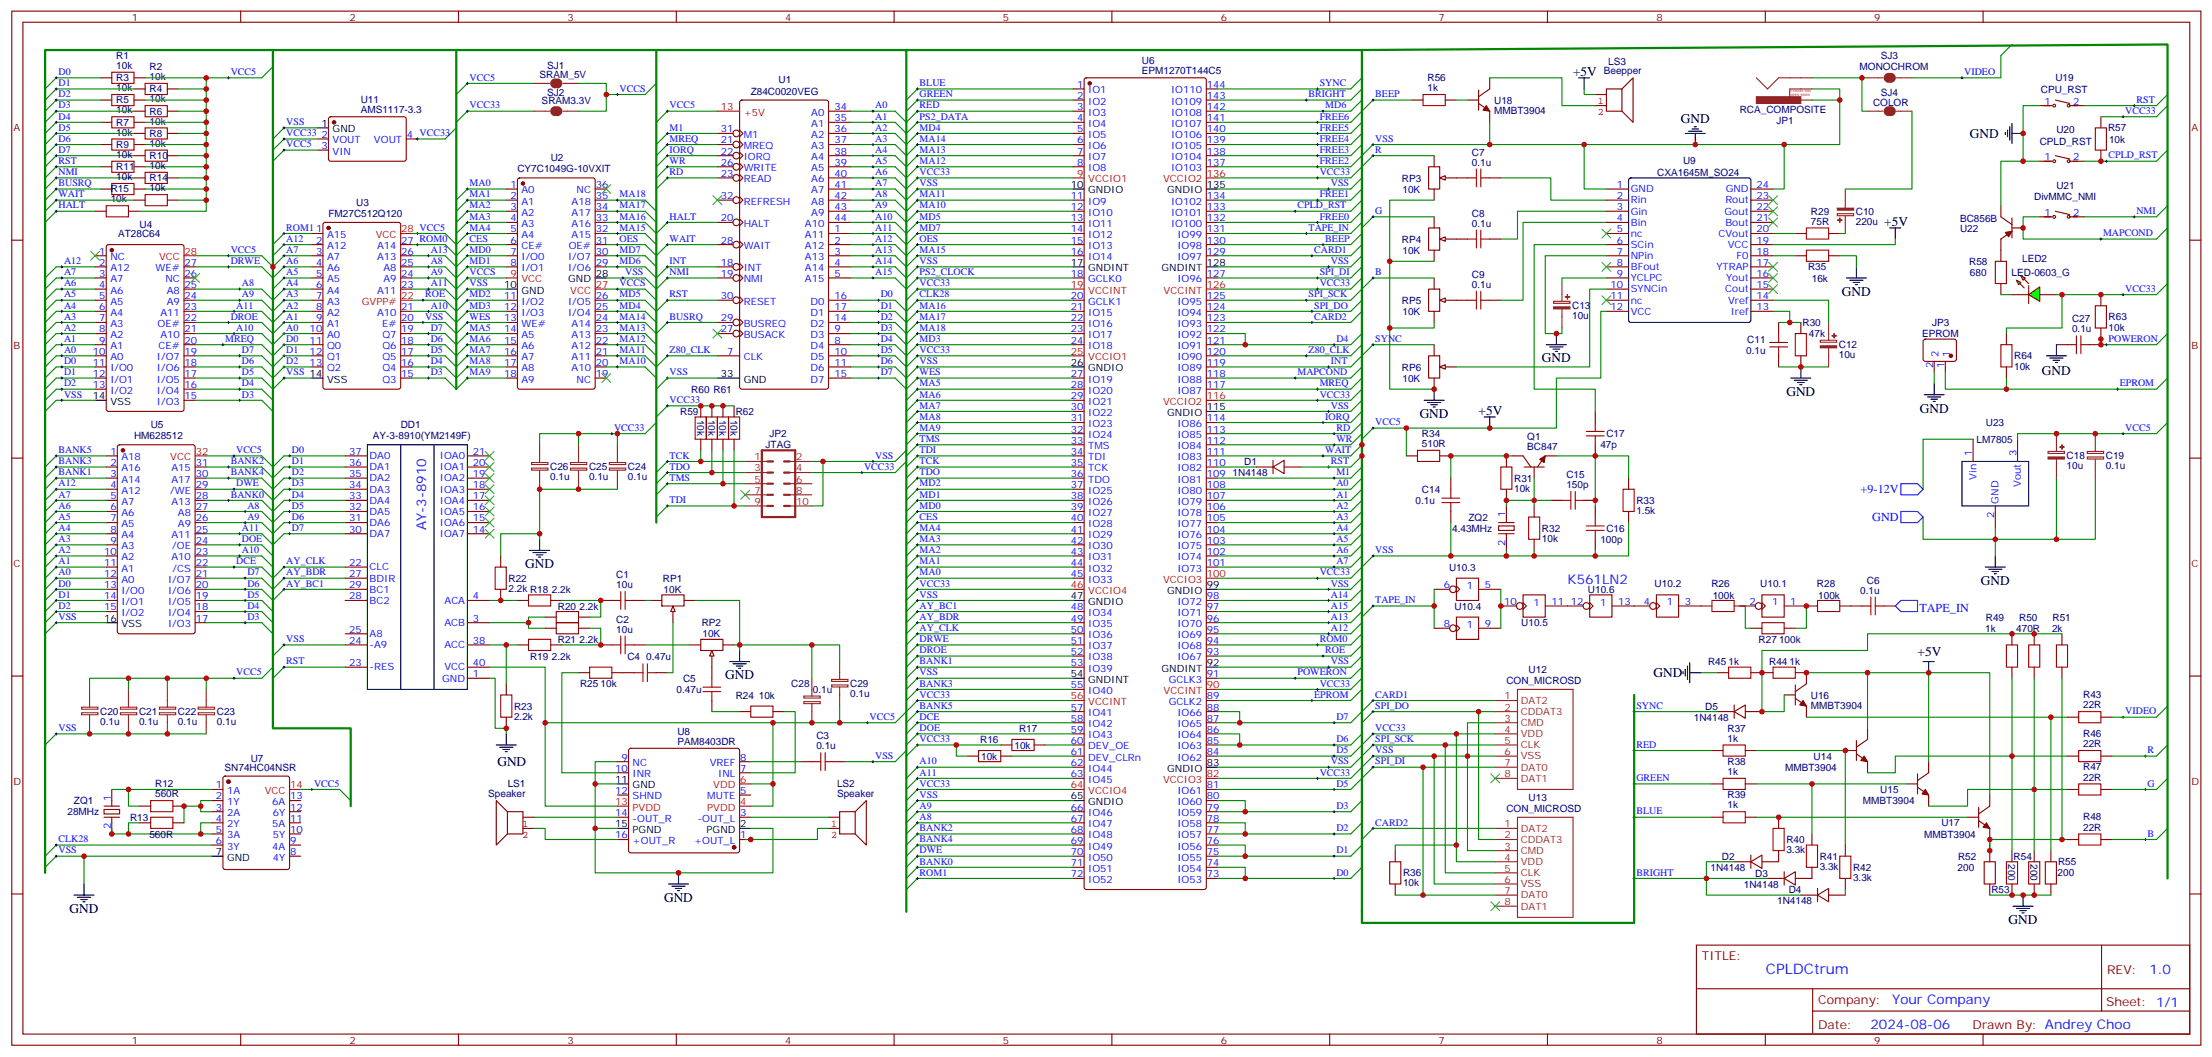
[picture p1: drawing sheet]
<svg xmlns="http://www.w3.org/2000/svg" width="702mm" height="335mm" viewBox="0 0 702 335" stroke-linecap="round" stroke-linejoin="round" font-family="sans-serif">
<defs><g id="words">
<text font-size="4.6" fill="#00f" x="560.6" y="308.9">CPLDCtrum</text>
<g font-size="4.2">
<text x="499.4" y="24">+5V</text>
<text x="533.6" y="39.1">GND</text>
<text x="625.3" y="43.7">GND</text>
<text x="598.2" y="71.6">+5V</text>
<text x="584.8" y="93.8">GND</text>
<text x="489.5" y="115">GND</text>
<text x="648.3" y="119">GND</text>
<text x="567.1" y="125.6">GND</text>
<text x="469.4" y="131.6">+5V</text>
<text x="609.5" y="130.9">GND</text>
<text x="450.7" y="132.6">GND</text>
<text x="166.7" y="180.3">GND</text>
<text x="628.9" y="185.6">GND</text>
<text x="608.8" y="208.1">+5V</text>
<text x="230.2" y="215.5">GND</text>
<text x="525" y="214.9">GND</text>
<text x="157.9" y="243.1">GND</text>
<text x="210.8" y="286.1">GND</text>
<text x="22.1" y="289.6">GND</text>
<text x="637.7" y="293.2">GND</text>
</g>
<g font-size="4.2" fill="#00f">
<text x="135.3" y="168.1" transform="rotate(-90 135.3 168.1)">AY-3-8910</text>
<text x="497.6" y="185.2">K561LN2</text>
<text x="682.3" y="309.1">1.0</text>
<text x="600.7" y="318.7">Your Company</text>
<text x="593.8" y="326.5">2024-08-06</text>
</g>
<g font-size="3.9" fill="#00f">
<text x="590.7" y="156.4">+9-12V</text>
<text x="594.4" y="165.2">GND</text>
<text x="609.3" y="194">TAPE_IN</text>
</g>
<g font-size="3.9" fill="#800">
<text x="540.3" y="304.4">TITLE:</text>
<text x="668.9" y="309.1">REV:</text>
<text x="577.2" y="318.6">Company:</text>
<text x="668.6" y="319.3">Sheet: 1/1</text>
<text x="577.2" y="326.3">Date:</text>
<text x="626.3" y="326.4">Drawn By: Andrey Choo</text>
</g>
<g font-size="3.2" fill="#800">
<text x="41.8" y="6.5">1</text>
<text x="111" y="6.5">2</text>
<text x="180.1" y="6.5">3</text>
<text x="249.3" y="6.5">4</text>
<text x="318.4" y="6.5">5</text>
<text x="387.6" y="6.5">6</text>
<text x="456.7" y="6.5">7</text>
<text x="525.9" y="6.5">8</text>
<text x="595" y="6.5">9</text>
<text x="4.3" y="41.6">A</text>
<text x="695.7" y="41.6">A</text>
<text x="4.3" y="110.8">B</text>
<text x="695.7" y="110.8">B</text>
<text x="4.3" y="179.9">C</text>
<text x="695.7" y="179.9">C</text>
<text x="4.3" y="249.1">D</text>
<text x="695.7" y="249.1">D</text>
<text x="41.8" y="331.1">1</text>
<text x="111" y="331.1">2</text>
<text x="180.1" y="331.1">3</text>
<text x="249.3" y="331.1">4</text>
<text x="318.4" y="331.1">5</text>
<text x="387.6" y="331.1">6</text>
<text x="456.7" y="331.1">7</text>
<text x="525.9" y="331.1">8</text>
<text x="595" y="331.1">9</text>
</g>
<g font-size="3.2" fill="#00f">
<text x="18.6" y="23.8">D0</text>
<text x="73.2" y="23.8">VCC5</text>
<text x="623.6" y="23.8">VIDEO</text>
<text x="18.6" y="27.3">D1</text>
<text x="149.1" y="25.6">VCC5</text>
<text x="196.7" y="29.1">VCCS</text>
<text x="292" y="27.3">BLUE</text>
<text x="342" y="27.9">1</text>
<text x="345.5" y="29.6">IO1</text>
<text x="371.8" y="29.6">IO110</text>
<text x="383.2" y="27.9">144</text>
<text x="419" y="27.3">SYNC</text>
<text x="18.6" y="30.9">D2</text>
<text x="18.6" y="34.4">D3</text>
<text x="149.1" y="34.4">VCC33</text>
<text x="212.6" y="34.4">VCC5</text>
<text x="265" y="34.9">34</text>
<text x="277.8" y="34.4">A0</text>
<text x="292" y="30.9">GREEN</text>
<text x="292" y="34.4">RED</text>
<text x="342" y="31.4">2</text>
<text x="342" y="34.9">3</text>
<text x="345.5" y="33.2">IO2</text>
<text x="371.8" y="33.2">IO109</text>
<text x="383.2" y="34.9">142</text>
<text x="383.2" y="31.4">143</text>
<text x="415.4" y="30.9">BRIGHT</text>
<text x="420.7" y="34.4">MD6</text>
<text x="436.6" y="30.9">BEEP</text>
<text x="649.1" y="33.2">1</text>
<text x="658.1" y="33.2">2</text>
<text x="678.3" y="32.6">RST</text>
<text x="18.6" y="37.9">D4</text>
<text x="18.6" y="41.5">D5</text>
<text x="90.9" y="39.7">VSS</text>
<text x="212.6" y="41.5">M1</text>
<text x="228.8" y="42">31</text>
<text x="257.5" y="40.2">A1</text>
<text x="257.5" y="36.7">A0</text>
<text x="265" y="42">36</text>
<text x="265" y="38.5">35</text>
<text x="277.8" y="37.9">A1</text>
<text x="277.8" y="41.5">A2</text>
<text x="292" y="41.5">MD4</text>
<text x="292" y="37.9">PS2_DATA</text>
<text x="342" y="38.5">4</text>
<text x="342" y="42">5</text>
<text x="345.5" y="36.7">IO3</text>
<text x="345.5" y="40.2">IO4</text>
<text x="371.8" y="40.2">IO107</text>
<text x="371.8" y="36.7">IO108</text>
<text x="383.2" y="42">140</text>
<text x="383.2" y="38.5">141</text>
<text x="419" y="41.5">FREE5</text>
<text x="419" y="37.9">FREE6</text>
<text x="674.7" y="36.2">VCC33</text>
<text x="18.6" y="45">D6</text>
<text x="90.9" y="43.2">VCC33</text>
<text x="90.9" y="46.7">VCC5</text>
<text x="102.1" y="43.7">2</text>
<text x="102.1" y="47.3">3</text>
<text x="105.6" y="45.5">VOUT</text>
<text x="118.7" y="45.5">VOUT</text>
<text x="129.2" y="43.7">4 VCC33</text>
<text x="212.6" y="45">MREQ</text>
<text x="228.8" y="45.5">21</text>
<text x="236.1" y="43.7">M1</text>
<text x="236.1" y="47.3">MREQ</text>
<text x="257.5" y="47.3">A3</text>
<text x="257.5" y="43.7">A2</text>
<text x="265" y="45.5">37</text>
<text x="277.8" y="45">A3</text>
<text x="292" y="45">MA14</text>
<text x="342" y="45.5">6</text>
<text x="345.5" y="43.7">IO5</text>
<text x="345.5" y="47.3">IO6</text>
<text x="371.8" y="47.3">IO105</text>
<text x="371.8" y="43.7">IO106</text>
<text x="383.2" y="45.5">139</text>
<text x="419" y="45">FREE4</text>
<text x="436.6" y="45">VSS</text>
<text x="18.6" y="48.5">D7</text>
<text x="18.6" y="52">RST</text>
<text x="105.6" y="49">VIN</text>
<text x="212.6" y="48.5">IORQ</text>
<text x="212.6" y="52">WR</text>
<text x="228.8" y="52.6">26</text>
<text x="228.8" y="49">22</text>
<text x="236.1" y="50.8">IORQ</text>
<text x="257.5" y="50.8">A4</text>
<text x="265" y="52.6">39</text>
<text x="265" y="49">38</text>
<text x="277.8" y="48.5">A4</text>
<text x="277.8" y="52">A5</text>
<text x="292" y="52">MA12</text>
<text x="292" y="48.5">MA13</text>
<text x="342" y="49">7</text>
<text x="342" y="52.6">8</text>
<text x="345.5" y="50.8">IO7</text>
<text x="371.8" y="50.8">IO104</text>
<text x="383.2" y="52.6">137</text>
<text x="383.2" y="49">138</text>
<text x="419" y="52">FREE2</text>
<text x="419" y="48.5">FREE3</text>
<text x="436.6" y="48.5">R</text>
<text x="649.1" y="50.8">1</text>
<text x="658.1" y="50.8">2</text>
<text x="669.4" y="50.3">CPLD_RST</text>
<text x="18.6" y="55.6">NMI</text>
<text x="18.6" y="59.1">BUSRQ</text>
<text x="149.1" y="59.1">MA0</text>
<text x="162.1" y="59.6">1</text>
<text x="189.1" y="59.6">36</text>
<text x="212.6" y="55.6">RD</text>
<text x="228.8" y="56.1">23</text>
<text x="236.1" y="54.3">WRITE</text>
<text x="236.1" y="57.9">READ</text>
<text x="257.5" y="57.9">A6</text>
<text x="257.5" y="54.3">A5</text>
<text x="265" y="59.6">41</text>
<text x="265" y="56.1">40</text>
<text x="277.8" y="55.6">A6</text>
<text x="277.8" y="59.1">A7</text>
<text x="292" y="59.1">VSS</text>
<text x="292" y="55.6">VCC33</text>
<text x="345.5" y="54.3">IO8</text>
<text x="371.8" y="54.3">IO103</text>
<text x="419" y="55.6">VCC33</text>
<text x="422.5" y="59.1">VSS</text>
<text x="513.2" y="59.6">1</text>
<text x="557.6" y="59.6">24</text>
<text x="18.6" y="62.6">WAIT</text>
<text x="149.1" y="62.6">MA1</text>
<text x="162.1" y="63.1">2</text>
<text x="165.6" y="64.9">A1</text>
<text x="165.6" y="61.4">A0</text>
<text x="181.4" y="64.9">A18</text>
<text x="183.1" y="61.4">NC</text>
<text x="189.1" y="63.1">35</text>
<text x="196.7" y="62.6">MA18</text>
<text x="228.8" y="63.1">32</text>
<text x="236.1" y="64.9">REFRESH</text>
<text x="257.5" y="64.9">A8</text>
<text x="257.5" y="61.4">A7</text>
<text x="265" y="63.1">42</text>
<text x="277.8" y="62.6">A8</text>
<text x="292" y="62.6">MA11</text>
<text x="340" y="63.1">11</text>
<text x="345.5" y="64.9">IO9</text>
<text x="371.8" y="64.9">IO102</text>
<text x="383.2" y="63.1">134</text>
<text x="419" y="62.6">FREE1</text>
<text x="513.2" y="63.1">2</text>
<text x="517.7" y="61">GND</text>
<text x="517.7" y="64.6">Rin</text>
<text x="547.7" y="64.6">Rout</text>
<text x="547.8" y="61">GND</text>
<text x="557.6" y="63.1">23</text>
<text x="18.6" y="66.1">HALT</text>
<text x="149.1" y="66.1">MA2</text>
<text x="149.1" y="69.7">MA3</text>
<text x="162.1" y="70.2">4</text>
<text x="162.1" y="66.7">3</text>
<text x="165.6" y="72">A3</text>
<text x="165.6" y="68.4">A2</text>
<text x="181.4" y="68.4">A17</text>
<text x="181.4" y="72">A16</text>
<text x="189.1" y="66.7">34</text>
<text x="189.1" y="70.2">33</text>
<text x="196.7" y="69.7">MA16</text>
<text x="196.7" y="66.1">MA17</text>
<text x="212.6" y="69.7">HALT</text>
<text x="228.8" y="70.2">20</text>
<text x="236.1" y="72">HALT</text>
<text x="255.5" y="72">A10</text>
<text x="257.5" y="68.4">A9</text>
<text x="265" y="70.2">44</text>
<text x="265" y="66.7">43</text>
<text x="277.8" y="66.1">A9</text>
<text x="277.8" y="69.7">A10</text>
<text x="292" y="66.1">MA10</text>
<text x="292" y="69.7">MD5</text>
<text x="340" y="66.7">12</text>
<text x="340" y="70.2">13</text>
<text x="345.5" y="68.4">IO10</text>
<text x="345.5" y="72">IO11</text>
<text x="371.8" y="72">IO100</text>
<text x="371.8" y="68.4">IO101</text>
<text x="383.2" y="70.2">132</text>
<text x="383.2" y="66.7">133</text>
<text x="411.9" y="66.1">CPLD_RST</text>
<text x="419" y="69.7">FREE0</text>
<text x="436.6" y="67.9">G</text>
<text x="513.2" y="66.7">3</text>
<text x="513.2" y="70.2">4</text>
<text x="517.7" y="68.1">Gin</text>
<text x="517.7" y="71.6">Bin</text>
<text x="547.5" y="68.1">Gout</text>
<text x="547.8" y="71.6">Bout</text>
<text x="557.6" y="70.2">21</text>
<text x="557.6" y="66.7">22</text>
<text x="649.1" y="68.4">1</text>
<text x="658.1" y="68.4">2</text>
<text x="678.3" y="67.9">NMI</text>
<text x="90.9" y="76.7">A12</text>
<text x="90.9" y="73.2">ROM1</text>
<text x="100.3" y="73.7">1</text>
<text x="100.3" y="77.3">2</text>
<text x="103.8" y="75.5">A15</text>
<text x="127.4" y="77.3">27 ROM0</text>
<text x="149.1" y="73.2">MA4</text>
<text x="149.1" y="76.7">CES</text>
<text x="162.1" y="77.3">6</text>
<text x="162.1" y="73.7">5</text>
<text x="165.6" y="75.5">A4</text>
<text x="181.4" y="75.5">A15</text>
<text x="189.1" y="73.7">32</text>
<text x="189.1" y="77.3">31</text>
<text x="196.7" y="73.2">MA15</text>
<text x="196.7" y="76.7">OES</text>
<text x="212.6" y="76.7">WAIT</text>
<text x="228.8" y="77.3">28</text>
<text x="255.5" y="75.5">A11</text>
<text x="265" y="77.3">2</text>
<text x="265" y="73.7">1</text>
<text x="277.8" y="73.2">A11</text>
<text x="277.8" y="76.7">A12</text>
<text x="292" y="73.2">MD7</text>
<text x="292" y="76.7">OES</text>
<text x="340" y="73.7">14</text>
<text x="340" y="77.3">15</text>
<text x="345.5" y="75.5">IO12</text>
<text x="373.8" y="75.5">IO99</text>
<text x="383.2" y="77.3">130</text>
<text x="383.2" y="73.7">131</text>
<text x="415.4" y="73.2">TAPE_IN</text>
<text x="420.7" y="76.7">BEEP</text>
<text x="513.2" y="73.7">5</text>
<text x="513.2" y="77.3">6</text>
<text x="517.7" y="75.1">nc</text>
<text x="545.6" y="75.1">CVout</text>
<text x="557.6" y="77.3">19</text>
<text x="557.6" y="73.7">20</text>
<text x="667.7" y="75">MAPCOND</text>
<text x="20.3" y="83.8">A12</text>
<text x="31.5" y="80.8">1</text>
<text x="35" y="82.6">NC</text>
<text x="73.2" y="80.3">VCC5</text>
<text x="73.2" y="83.8">DRWE</text>
<text x="90.9" y="83.8">A6</text>
<text x="90.9" y="80.3">A7</text>
<text x="100.3" y="80.8">3</text>
<text x="103.8" y="79">A12</text>
<text x="103.8" y="82.6">A7</text>
<text x="119.7" y="82.6">A13</text>
<text x="119.7" y="79">A14</text>
<text x="127.4" y="80.8">26</text>
<text x="136.7" y="83.8">A8</text>
<text x="136.7" y="80.3">A13</text>
<text x="149.1" y="80.3">MD0</text>
<text x="149.1" y="83.8">MD1</text>
<text x="162.1" y="80.8">7</text>
<text x="165.6" y="82.6">I/O0</text>
<text x="165.6" y="79">CE#</text>
<text x="180.4" y="82.6">I/O7</text>
<text x="180.5" y="79">OE#</text>
<text x="189.1" y="80.8">30</text>
<text x="196.7" y="83.8">MD6</text>
<text x="196.7" y="80.3">MD7</text>
<text x="212.6" y="83.8">INT</text>
<text x="236.1" y="79">WAIT</text>
<text x="255.5" y="82.6">A13</text>
<text x="255.5" y="79">A12</text>
<text x="265" y="80.8">3</text>
<text x="277.8" y="80.3">A13</text>
<text x="277.8" y="83.8">A14</text>
<text x="292" y="80.3">MA15</text>
<text x="292" y="83.8">VSS</text>
<text x="340" y="80.8">16</text>
<text x="345.5" y="79">IO13</text>
<text x="345.5" y="82.6">IO14</text>
<text x="373.8" y="82.6">IO97</text>
<text x="373.8" y="79">IO98</text>
<text x="383.2" y="80.8">129</text>
<text x="417.2" y="80.3">CARD1</text>
<text x="422.5" y="83.8">VSS</text>
<text x="513.2" y="80.8">7</text>
<text x="517.7" y="78.7">SCin</text>
<text x="517.7" y="82.2">NPin</text>
<text x="548.5" y="78.7">VCC</text>
<text x="551.3" y="82.2">F0</text>
<text x="557.6" y="80.8">18</text>
<text x="20.3" y="87.3">A7</text>
<text x="31.5" y="84.3">2</text>
<text x="31.5" y="87.8">3</text>
<text x="35" y="86.1">A12</text>
<text x="35" y="89.6">A7</text>
<text x="49.4" y="86.1">WE#</text>
<text x="52.5" y="89.6">NC</text>
<text x="58.6" y="87.8">26</text>
<text x="58.6" y="84.3">27</text>
<text x="90.9" y="87.3">A5</text>
<text x="100.3" y="84.3">4</text>
<text x="100.3" y="87.8">5</text>
<text x="103.8" y="86.1">A6</text>
<text x="103.8" y="89.6">A5</text>
<text x="121.7" y="89.6">A9</text>
<text x="121.7" y="86.1">A8</text>
<text x="127.4" y="87.8">24</text>
<text x="127.4" y="84.3">25</text>
<text x="136.7" y="87.3">A9</text>
<text x="149.1" y="87.3">VCCS</text>
<text x="162.1" y="84.3">8</text>
<text x="165.6" y="86.1">I/O1</text>
<text x="180.4" y="86.1">I/O6</text>
<text x="189.1" y="84.3">29</text>
<text x="198.5" y="87.3">VSS</text>
<text x="212.6" y="87.3">NMI</text>
<text x="228.8" y="87.8">19</text>
<text x="228.8" y="84.3">18</text>
<text x="236.1" y="89.6">NMI</text>
<text x="236.1" y="86.1">INT</text>
<text x="255.5" y="89.6">A15</text>
<text x="255.5" y="86.1">A14</text>
<text x="265" y="87.8">5</text>
<text x="265" y="84.3">4</text>
<text x="277.8" y="87.3">A15</text>
<text x="292" y="87.3">PS2_CLOCK</text>
<text x="340" y="87.8">18</text>
<text x="345.5" y="89.6">GCLK0</text>
<text x="373.8" y="89.6">IO96</text>
<text x="383.2" y="87.8">127</text>
<text x="419" y="87.3">SPI_DI</text>
<text x="436.6" y="87.3">B</text>
<text x="513.2" y="84.3">8</text>
<text x="513.2" y="87.8">9</text>
<text x="517.7" y="85.7">BFout</text>
<text x="517.7" y="89.3">YCLPC</text>
<text x="544.9" y="85.7">YTRAP</text>
<text x="548" y="89.3">Yout</text>
<text x="557.6" y="87.8">16</text>
<text x="557.6" y="84.3">17</text>
<text x="20.3" y="94.4">A5</text>
<text x="20.3" y="90.8">A6</text>
<text x="31.5" y="91.4">4</text>
<text x="31.5" y="94.9">5</text>
<text x="35" y="93.1">A6</text>
<text x="52.9" y="93.1">A8</text>
<text x="58.6" y="94.9">24</text>
<text x="58.6" y="91.4">25</text>
<text x="76.8" y="90.8">A8</text>
<text x="76.8" y="94.4">A9</text>
<text x="90.9" y="94.4">A3</text>
<text x="90.9" y="90.8">A4</text>
<text x="100.3" y="91.4">6</text>
<text x="100.3" y="94.9">7</text>
<text x="103.8" y="93.1">A4</text>
<text x="119.7" y="93.1">A11</text>
<text x="127.4" y="91.4">23</text>
<text x="135" y="94.4">ROE</text>
<text x="136.7" y="90.8">A11</text>
<text x="149.1" y="90.8">VSS</text>
<text x="149.1" y="94.4">MD2</text>
<text x="160" y="94.9">11</text>
<text x="189.1" y="94.9">26</text>
<text x="196.7" y="94.4">MD5</text>
<text x="196.7" y="90.8">VCCS</text>
<text x="212.6" y="94.4">RST</text>
<text x="228.8" y="94.9">30</text>
<text x="265" y="94.9">16</text>
<text x="279.6" y="94.4">D0</text>
<text x="292" y="94.4">CLK28</text>
<text x="292" y="90.8">VCC33</text>
<text x="340" y="94.9">20</text>
<text x="383.2" y="94.9">125</text>
<text x="415.4" y="94.4">SPI_SCK</text>
<text x="419" y="90.8">VCC33</text>
<text x="511.2" y="91.4">10</text>
<text x="511.2" y="94.9">11</text>
<text x="517.7" y="92.8">SYNCin</text>
<text x="547.7" y="92.8">Cout</text>
<text x="557.6" y="94.9">14</text>
<text x="557.6" y="91.4">15</text>
<text x="674.7" y="92.6">VCC33</text>
<text x="20.3" y="101.4">A3</text>
<text x="20.3" y="97.9">A4</text>
<text x="31.5" y="98.4">6</text>
<text x="31.5" y="102">7</text>
<text x="35" y="96.7">A5</text>
<text x="35" y="100.2">A4</text>
<text x="50.9" y="100.2">A11</text>
<text x="52.9" y="96.7">A9</text>
<text x="58.6" y="102">22</text>
<text x="58.6" y="98.4">23</text>
<text x="73.2" y="101.4">DROE</text>
<text x="75" y="97.9">A11</text>
<text x="90.9" y="101.4">A1</text>
<text x="90.9" y="97.9">A2</text>
<text x="100.3" y="98.4">8</text>
<text x="100.3" y="102">9</text>
<text x="103.8" y="96.7">A3</text>
<text x="103.8" y="100.2">A2</text>
<text x="119.7" y="100.2">A10</text>
<text x="127.4" y="102">20</text>
<text x="127.4" y="98.4">21</text>
<text x="135" y="101.4">VSS</text>
<text x="136.7" y="97.9">A10</text>
<text x="149.1" y="97.9">MD3</text>
<text x="149.1" y="101.4">WES</text>
<text x="160" y="102">13</text>
<text x="160" y="98.4">12</text>
<text x="165.6" y="100.2">I/O3</text>
<text x="165.6" y="96.7">I/O2</text>
<text x="180.4" y="96.7">I/O5</text>
<text x="180.4" y="100.2">I/O4</text>
<text x="189.1" y="98.4">25</text>
<text x="189.1" y="102">24</text>
<text x="196.7" y="101.4">MA14</text>
<text x="196.7" y="97.9">MD4</text>
<text x="212.6" y="101.4">BUSRQ</text>
<text x="228.8" y="102">29</text>
<text x="236.1" y="96.7">RESET</text>
<text x="257.3" y="100.2">D1</text>
<text x="257.3" y="96.7">D0</text>
<text x="265" y="98.4">17</text>
<text x="265" y="102">14</text>
<text x="279.6" y="97.9">D1</text>
<text x="279.6" y="101.4">D2</text>
<text x="292" y="97.9">MA16</text>
<text x="292" y="101.4">MA17</text>
<text x="340" y="98.4">21</text>
<text x="340" y="102">22</text>
<text x="345.5" y="96.7">GCLK1</text>
<text x="345.5" y="100.2">IO15</text>
<text x="373.8" y="100.2">IO94</text>
<text x="373.8" y="96.7">IO95</text>
<text x="383.2" y="102">123</text>
<text x="383.2" y="98.4">124</text>
<text x="417.2" y="101.4">CARD2</text>
<text x="417.2" y="97.9">SPI_DO</text>
<text x="511.2" y="98.4">12</text>
<text x="517.7" y="96.3">nc</text>
<text x="517.7" y="99.8">VCC</text>
<text x="548.6" y="96.3">Vref</text>
<text x="549.4" y="99.8">Iref</text>
<text x="557.6" y="98.4">13</text>
<text x="20.3" y="105">A2</text>
<text x="31.5" y="105.5">8</text>
<text x="35" y="103.7">A3</text>
<text x="35" y="107.2">A2</text>
<text x="50" y="103.7">OE#</text>
<text x="50.9" y="107.2">A10</text>
<text x="58.6" y="105.5">21</text>
<text x="75" y="105">A10</text>
<text x="90.9" y="105">A0</text>
<text x="98.3" y="105.5">10</text>
<text x="103.8" y="103.7">A1</text>
<text x="103.8" y="107.2">A0</text>
<text x="121.3" y="103.7">E#</text>
<text x="121.4" y="107.2">Q7</text>
<text x="127.4" y="105.5">19</text>
<text x="136.7" y="105">D7</text>
<text x="149.1" y="105">MA5</text>
<text x="160" y="105.5">14</text>
<text x="165.6" y="107.2">A5</text>
<text x="165.6" y="103.7">WE#</text>
<text x="181.4" y="103.7">A14</text>
<text x="181.4" y="107.2">A13</text>
<text x="189.1" y="105.5">23</text>
<text x="196.7" y="105">MA13</text>
<text x="228.8" y="105.5">27</text>
<text x="236.1" y="103.7">BUSREQ</text>
<text x="236.1" y="107.2">BUSACK</text>
<text x="257.3" y="103.7">D2</text>
<text x="257.3" y="107.2">D3</text>
<text x="265" y="105.5">9</text>
<text x="279.6" y="105">D3</text>
<text x="292" y="105">MA18</text>
<text x="340" y="105.5">23</text>
<text x="345.5" y="103.7">IO16</text>
<text x="345.5" y="107.2">IO17</text>
<text x="373.8" y="107.2">IO92</text>
<text x="373.8" y="103.7">IO93</text>
<text x="383.2" y="105.5">122</text>
<text x="20.3" y="112">A0</text>
<text x="20.3" y="108.5">A1</text>
<text x="29.5" y="112.5">10</text>
<text x="31.5" y="109">9</text>
<text x="35" y="110.8">A1</text>
<text x="50.3" y="110.8">CE#</text>
<text x="58.6" y="112.5">19</text>
<text x="58.6" y="109">20</text>
<text x="71.5" y="108.5">MREQ</text>
<text x="76.8" y="112">D7</text>
<text x="90.9" y="108.5">D0</text>
<text x="90.9" y="112">D1</text>
<text x="98.3" y="109">11</text>
<text x="98.3" y="112.5">12</text>
<text x="103.8" y="110.8">Q0</text>
<text x="121.4" y="110.8">Q6</text>
<text x="127.4" y="112.5">17</text>
<text x="127.4" y="109">18</text>
<text x="136.7" y="112">D5</text>
<text x="136.7" y="108.5">D6</text>
<text x="149.1" y="108.5">MA6</text>
<text x="149.1" y="112">MA7</text>
<text x="160" y="112.5">16</text>
<text x="160" y="109">15</text>
<text x="165.6" y="110.8">A6</text>
<text x="181.4" y="110.8">A12</text>
<text x="189.1" y="109">22</text>
<text x="189.1" y="112.5">21</text>
<text x="196.7" y="112">MA11</text>
<text x="196.7" y="108.5">MA12</text>
<text x="212.6" y="112">Z80_CLK</text>
<text x="230.9" y="112.5">7</text>
<text x="257.3" y="110.8">D4</text>
<text x="265" y="112.5">10</text>
<text x="265" y="109">8</text>
<text x="279.6" y="108.5">D4</text>
<text x="279.6" y="112">D5</text>
<text x="292" y="108.5">MD3</text>
<text x="292" y="112">VCC33</text>
<text x="340" y="109">24</text>
<text x="345.5" y="110.8">IO18</text>
<text x="373.8" y="110.8">IO91</text>
<text x="383.2" y="112.5">120</text>
<text x="383.2" y="109">121</text>
<text x="415.4" y="112">Z80_CLK</text>
<text x="424.3" y="108.5">D4</text>
<text x="436.6" y="108.5">SYNC</text>
<text x="615.5" y="113.3" transform="rotate(-90 615.5 113.3)">2</text>
<text x="619" y="113.3" transform="rotate(-90 619 113.3)">1</text>
<text x="669.4" y="108.5">POWERON</text>
<text x="20.3" y="115.5">D0</text>
<text x="20.3" y="119.1">D1</text>
<text x="29.5" y="116.1">11</text>
<text x="29.5" y="119.6">12</text>
<text x="35" y="114.3">A0</text>
<text x="35" y="117.8">I/O0</text>
<text x="49.8" y="117.8">I/O6</text>
<text x="49.8" y="114.3">I/O7</text>
<text x="58.6" y="119.6">17</text>
<text x="58.6" y="116.1">18</text>
<text x="76.8" y="119.1">D5</text>
<text x="76.8" y="115.5">D6</text>
<text x="90.9" y="115.5">D2</text>
<text x="90.9" y="119.1">VSS 14</text>
<text x="98.3" y="116.1">13</text>
<text x="103.8" y="114.3">Q1</text>
<text x="103.8" y="117.8">Q2</text>
<text x="121.4" y="117.8">Q4</text>
<text x="121.4" y="114.3">Q5</text>
<text x="127.4" y="119.6">15</text>
<text x="127.4" y="116.1">16</text>
<text x="136.7" y="119.1">D3</text>
<text x="136.7" y="115.5">D4</text>
<text x="149.1" y="115.5">MA8</text>
<text x="149.1" y="119.1">MA9</text>
<text x="160" y="119.6">18</text>
<text x="160" y="116.1">17</text>
<text x="165.6" y="117.8">A8</text>
<text x="165.6" y="114.3">A7</text>
<text x="181.4" y="114.3">A11</text>
<text x="181.4" y="117.8">A10</text>
<text x="189.1" y="116.1">20</text>
<text x="189.1" y="119.6">19</text>
<text x="196.7" y="115.5">MA10</text>
<text x="212.6" y="119.1">VSS</text>
<text x="236.1" y="114.3">CLK</text>
<text x="257.3" y="117.8">D6</text>
<text x="257.3" y="114.3">D5</text>
<text x="265" y="119.6">15</text>
<text x="265" y="116.1">11</text>
<text x="279.6" y="115.5">D6</text>
<text x="279.6" y="119.1">D7</text>
<text x="292" y="119.1">WES</text>
<text x="292" y="115.5">VSS</text>
<text x="340" y="119.6">27</text>
<text x="373.8" y="117.8">IO89</text>
<text x="373.8" y="114.3">IO90</text>
<text x="383.2" y="119.6">118</text>
<text x="383.2" y="116.1">119</text>
<text x="411.9" y="119.1">MAPCOND</text>
<text x="422.5" y="115.5">INT</text>
<text x="613.7" y="116.8" transform="rotate(-90 613.7 116.8)">2</text>
<text x="617.2" y="116.8" transform="rotate(-90 617.2 116.8)">1</text>
<text x="20.3" y="122.6">D2</text>
<text x="29.5" y="123.1">13</text>
<text x="35" y="121.4">I/O1</text>
<text x="35" y="124.9">I/O2</text>
<text x="49.8" y="124.9">I/O4</text>
<text x="49.8" y="121.4">I/O5</text>
<text x="58.6" y="123.1">16</text>
<text x="76.8" y="122.6">D4</text>
<text x="121.4" y="121.4">Q3</text>
<text x="165.6" y="121.4">A9</text>
<text x="183.1" y="121.4">NC</text>
<text x="257.3" y="121.4">D7</text>
<text x="292" y="122.6">MA5</text>
<text x="340" y="123.1">28</text>
<text x="345.5" y="121.4">IO19</text>
<text x="345.5" y="124.9">IO20</text>
<text x="373.8" y="124.9">IO87</text>
<text x="373.8" y="121.4">IO88</text>
<text x="383.2" y="123.1">117</text>
<text x="419" y="122.6">MREQ</text>
<text x="673" y="122.6">EPROM</text>
<text x="20.3" y="126.1">VSS</text>
<text x="49.8" y="128.4">I/O3</text>
<text x="58.6" y="126.6">15</text>
<text x="76.8" y="126.1">D3</text>
<text x="212.6" y="127.9">VCC33</text>
<text x="292" y="126.1">MA6</text>
<text x="292" y="129.6">MA7</text>
<text x="340" y="126.6">29</text>
<text x="340" y="130.2">30</text>
<text x="345.5" y="128.4">IO21</text>
<text x="345.5" y="131.9">IO22</text>
<text x="419" y="126.1">VCC33</text>
<text x="422.5" y="129.6">VSS</text>
<text x="194.9" y="136.7">VCC33</text>
<text x="292" y="133.2">MA8</text>
<text x="292" y="136.7">MA9</text>
<text x="340" y="133.7">31</text>
<text x="340" y="137.2">32</text>
<text x="345.5" y="135.5">IO23</text>
<text x="373.8" y="135.5">IO86</text>
<text x="383.2" y="137.2">113</text>
<text x="383.2" y="133.7">114</text>
<text x="420.7" y="133.2">IORQ</text>
<text x="424.3" y="136.7">RD</text>
<text x="436.6" y="134.9">VCC5</text>
<text x="674.7" y="136.7">VCC5</text>
<text x="18.6" y="143.8">BANK5</text>
<text x="75" y="143.8">VCC5</text>
<text x="92.6" y="143.8">D0</text>
<text x="292" y="140.2">TMS</text>
<text x="292" y="143.8">TDI</text>
<text x="340" y="140.8">33</text>
<text x="345.5" y="139">IO24</text>
<text x="345.5" y="142.5">TMS</text>
<text x="373.8" y="142.5">IO84</text>
<text x="373.8" y="139">IO85</text>
<text x="383.2" y="140.8">112</text>
<text x="420.7" y="143.8">WAIT</text>
<text x="424.3" y="140.2">WR</text>
<text x="18.6" y="147.3">BANK3</text>
<text x="35.1" y="144.3">1</text>
<text x="35.1" y="147.8">2</text>
<text x="38.6" y="146.1">A18</text>
<text x="38.6" y="149.6">A16</text>
<text x="54.4" y="149.6">A15</text>
<text x="62.1" y="147.8">31</text>
<text x="73.2" y="147.3">BANK2</text>
<text x="92.6" y="147.3">D1</text>
<text x="110.8" y="144.3">37</text>
<text x="110.8" y="147.8">36</text>
<text x="117.3" y="145.7">DA0</text>
<text x="117.3" y="149.2">DA1</text>
<text x="139.7" y="149.2">IOA1</text>
<text x="139.7" y="145.7">IOA0</text>
<text x="150.1" y="147.8">20</text>
<text x="150.1" y="144.3">21</text>
<text x="212.6" y="145.5">TCK</text>
<text x="212.6" y="149">TDO</text>
<text x="274.3" y="149">VCC33</text>
<text x="277.8" y="145.5">VSS</text>
<text x="292" y="147.3">TCK</text>
<text x="340" y="144.3">34</text>
<text x="340" y="147.8">35</text>
<text x="345.5" y="146.1">TDI</text>
<text x="345.5" y="149.6">TCK</text>
<text x="373.8" y="149.6">IO82</text>
<text x="373.8" y="146.1">IO83</text>
<text x="383.2" y="147.8">110</text>
<text x="383.2" y="144.3">111</text>
<text x="422.5" y="147.3">RST</text>
<text x="626" y="144.6" transform="rotate(-90 626 144.6)">1</text>
<text x="640.2" y="144.6" transform="rotate(-90 640.2 144.6)">3</text>
<text x="18.6" y="154.3">A12</text>
<text x="18.6" y="150.8">BANK1</text>
<text x="35.1" y="151.3">3</text>
<text x="35.1" y="154.9">4</text>
<text x="38.6" y="153.1">A14</text>
<text x="54.4" y="153.1">A17</text>
<text x="62.1" y="154.9">29</text>
<text x="62.1" y="151.3">30</text>
<text x="73.2" y="150.8">BANK4</text>
<text x="75" y="154.3">DWE</text>
<text x="92.6" y="150.8">D2</text>
<text x="92.6" y="154.3">D3</text>
<text x="110.8" y="151.3">35</text>
<text x="110.8" y="154.9">34</text>
<text x="117.3" y="152.8">DA2</text>
<text x="139.7" y="152.8">IOA2</text>
<text x="150.1" y="154.9">18</text>
<text x="150.1" y="151.3">19</text>
<text x="212.6" y="152.6">TMS</text>
<text x="292" y="154.3">MD2</text>
<text x="292" y="150.8">TDO</text>
<text x="340" y="151.3">36</text>
<text x="340" y="154.9">37</text>
<text x="345.5" y="153.1">TDO</text>
<text x="373.8" y="153.1">IO81</text>
<text x="383.2" y="154.9">108</text>
<text x="383.2" y="151.3">109</text>
<text x="424.3" y="154.3">A0</text>
<text x="424.3" y="150.8">M1</text>
<text x="627.5" y="152.2" transform="rotate(-90 627.5 152.2)">Vin</text>
<text x="641.6" y="154.5" transform="rotate(-90 641.6 154.5)">Vout</text>
<text x="18.6" y="161.4">A6</text>
<text x="18.6" y="157.9">A7</text>
<text x="35.1" y="158.4">5</text>
<text x="35.1" y="161.9">6</text>
<text x="38.6" y="156.6">A12</text>
<text x="38.6" y="160.2">A7</text>
<text x="54.1" y="156.6">/WE</text>
<text x="54.4" y="160.2">A13</text>
<text x="62.1" y="161.9">27</text>
<text x="62.1" y="158.4">28</text>
<text x="73.2" y="157.9">BANK0</text>
<text x="78.5" y="161.4">A8</text>
<text x="92.6" y="157.9">D4</text>
<text x="92.6" y="161.4">D5</text>
<text x="110.8" y="158.4">33</text>
<text x="110.8" y="161.9">32</text>
<text x="117.3" y="156.3">DA3</text>
<text x="117.3" y="159.8">DA4</text>
<text x="139.7" y="159.8">IOA4</text>
<text x="139.7" y="156.3">IOA3</text>
<text x="150.1" y="161.9">16</text>
<text x="150.1" y="158.4">17</text>
<text x="212.6" y="159.6">TDI</text>
<text x="292" y="161.4">MD0</text>
<text x="292" y="157.9">MD1</text>
<text x="340" y="158.4">38</text>
<text x="340" y="161.9">39</text>
<text x="345.5" y="156.6">IO25</text>
<text x="345.5" y="160.2">IO26</text>
<text x="373.8" y="160.2">IO79</text>
<text x="373.8" y="156.6">IO80</text>
<text x="383.2" y="161.9">106</text>
<text x="383.2" y="158.4">107</text>
<text x="424.3" y="157.9">A1</text>
<text x="424.3" y="161.4">A2</text>
<text x="634.5" y="159.8" transform="rotate(-90 634.5 159.8)">GND</text>
<text x="18.6" y="164.9">A5</text>
<text x="35.1" y="165.5">7</text>
<text x="38.6" y="163.7">A6</text>
<text x="38.6" y="167.2">A5</text>
<text x="56.5" y="167.2">A9</text>
<text x="56.5" y="163.7">A8</text>
<text x="62.1" y="165.5">26</text>
<text x="78.5" y="164.9">A9</text>
<text x="92.6" y="164.9">D6</text>
<text x="110.8" y="165.5">31</text>
<text x="117.3" y="163.3">DA5</text>
<text x="117.3" y="166.9">DA6</text>
<text x="139.7" y="166.9">IOA6</text>
<text x="139.7" y="163.3">IOA5</text>
<text x="150.1" y="165.5">15</text>
<text x="292" y="164.9">CES</text>
<text x="340" y="165.5">40</text>
<text x="345.5" y="163.7">IO27</text>
<text x="345.5" y="167.2">IO28</text>
<text x="373.8" y="167.2">IO77</text>
<text x="373.8" y="163.7">IO78</text>
<text x="383.2" y="165.5">105</text>
<text x="424.3" y="164.9">A3</text>
<text x="477.9" y="164" transform="rotate(-90 477.9 164)">1</text>
<text x="633.1" y="164.3" transform="rotate(-90 633.1 164.3)">2</text>
<text x="18.6" y="172">A3</text>
<text x="18.6" y="168.5">A4</text>
<text x="35.1" y="169">8</text>
<text x="35.1" y="172.5">9</text>
<text x="38.6" y="170.7">A4</text>
<text x="54.4" y="170.7">A11</text>
<text x="62.1" y="172.5">24</text>
<text x="62.1" y="169">25</text>
<text x="76.8" y="168.5">A11</text>
<text x="76.8" y="172">DOE</text>
<text x="92.6" y="168.5">D7</text>
<text x="110.8" y="169">30</text>
<text x="117.3" y="170.4">DA7</text>
<text x="139.7" y="170.4">IOA7</text>
<text x="150.1" y="169">14</text>
<text x="292" y="172">MA3</text>
<text x="292" y="168.5">MA4</text>
<text x="340" y="169">41</text>
<text x="340" y="172.5">42</text>
<text x="345.5" y="170.7">IO29</text>
<text x="373.8" y="170.7">IO76</text>
<text x="383.2" y="172.5">103</text>
<text x="383.2" y="169">104</text>
<text x="424.3" y="168.5">A4</text>
<text x="424.3" y="172">A5</text>
<text x="477.9" y="173.1" transform="rotate(-90 477.9 173.1)">2</text>
<text x="18.6" y="179">A1</text>
<text x="18.6" y="175.5">A2</text>
<text x="33" y="176">10</text>
<text x="33" y="179.6">11</text>
<text x="38.6" y="174.3">A3</text>
<text x="38.6" y="177.8">A2</text>
<text x="54.4" y="177.8">A10</text>
<text x="54.7" y="174.3">/OE</text>
<text x="62.1" y="179.6">22</text>
<text x="62.1" y="176">23</text>
<text x="75" y="179">DCE</text>
<text x="76.8" y="175.5">A10</text>
<text x="90.9" y="179">AY_CLK</text>
<text x="110.8" y="179.6">22</text>
<text x="292" y="179">MA1</text>
<text x="292" y="175.5">MA2</text>
<text x="340" y="176">43</text>
<text x="340" y="179.6">44</text>
<text x="345.5" y="174.3">IO30</text>
<text x="345.5" y="177.8">IO31</text>
<text x="373.8" y="177.8">IO74</text>
<text x="373.8" y="174.3">IO75</text>
<text x="383.2" y="179.6">101</text>
<text x="383.2" y="176">102</text>
<text x="424.3" y="175.5">A6</text>
<text x="424.3" y="179">A7</text>
<text x="436.6" y="175.5">VSS</text>
<text x="18.6" y="182.6">A0</text>
<text x="33" y="183.1">12</text>
<text x="38.6" y="181.3">A1</text>
<text x="38.6" y="184.9">A0</text>
<text x="53.4" y="184.9">I/O7</text>
<text x="54.8" y="181.3">/CS</text>
<text x="62.1" y="183.1">21</text>
<text x="78.5" y="182.6">D7</text>
<text x="90.9" y="182.6">AY_BDR</text>
<text x="110.8" y="183.1">27</text>
<text x="117.3" y="181">CLC</text>
<text x="117.3" y="184.5">BDIR</text>
<text x="292" y="182.6">MA0</text>
<text x="340" y="183.1">45</text>
<text x="345.5" y="181.3">IO32</text>
<text x="345.5" y="184.9">IO33</text>
<text x="373.8" y="181.3">IO73</text>
<text x="419" y="182.6">VCC33</text>
<text x="18.6" y="186.1">D0</text>
<text x="18.6" y="189.6">D1</text>
<text x="33" y="186.6">13</text>
<text x="33" y="190.1">14</text>
<text x="38.6" y="188.4">I/O0</text>
<text x="38.6" y="191.9">I/O1</text>
<text x="53.4" y="191.9">I/O5</text>
<text x="53.4" y="188.4">I/O6</text>
<text x="62.1" y="190.1">19</text>
<text x="62.1" y="186.6">20</text>
<text x="78.5" y="189.6">D5</text>
<text x="78.5" y="186.1">D6</text>
<text x="90.9" y="186.1">AY_BC1</text>
<text x="110.8" y="186.6">29</text>
<text x="110.8" y="190.1">28</text>
<text x="117.3" y="188">BC1</text>
<text x="117.3" y="191.6">BC2</text>
<text x="141.1" y="191.6">ACA</text>
<text x="150.1" y="190.1">4</text>
<text x="292" y="189.6">VSS</text>
<text x="292" y="186.1">VCC33</text>
<text x="373.8" y="191.9">IO72</text>
<text x="383.2" y="190.1">98</text>
<text x="422.5" y="189.6">A14</text>
<text x="422.5" y="186.1">VSS</text>
<text x="436.6" y="191.4">TAPE_IN</text>
<text x="458.4" y="186.6">6</text>
<text x="465.6" y="186.8">1</text>
<text x="471.3" y="186.6">5</text>
<text x="477.5" y="191.9">10</text>
<text x="492.5" y="191.9">11</text>
<text x="498.7" y="191.9">12</text>
<text x="513.7" y="191.9">13</text>
<text x="521.9" y="191.9">4</text>
<text x="534.8" y="191.9">3</text>
<text x="555.4" y="191.9">2</text>
<text x="568.4" y="191.9">1</text>
<text x="18.6" y="193.1">D2</text>
<text x="18.6" y="196.7">VSS</text>
<text x="33" y="193.7">15</text>
<text x="38.6" y="195.4">I/O2</text>
<text x="53.4" y="195.4">I/O4</text>
<text x="62.1" y="197.2">17</text>
<text x="62.1" y="193.7">18</text>
<text x="78.5" y="196.7">D3</text>
<text x="78.5" y="193.1">D4</text>
<text x="150.1" y="197.2">3</text>
<text x="292" y="196.7">AY_BDR</text>
<text x="292" y="193.1">AY_BC1</text>
<text x="340" y="193.7">48</text>
<text x="340" y="197.2">49</text>
<text x="345.5" y="195.4">IO34</text>
<text x="373.8" y="195.4">IO71</text>
<text x="383.2" y="197.2">96</text>
<text x="383.2" y="193.7">97</text>
<text x="422.5" y="196.7">A13</text>
<text x="422.5" y="193.1">A15</text>
<text x="486.8" y="192.3">1</text>
<text x="508" y="192.3">1</text>
<text x="529.1" y="192">1</text>
<text x="562.6" y="192.1">1</text>
<text x="53.4" y="199">I/O3</text>
<text x="90.9" y="203.7">VSS</text>
<text x="110.8" y="200.7">25</text>
<text x="117.3" y="202.1">A8</text>
<text x="141.1" y="198.6">ACB</text>
<text x="292" y="200.2">AY_CLK</text>
<text x="292" y="203.7">DRWE</text>
<text x="340" y="200.7">50</text>
<text x="345.5" y="199">IO35</text>
<text x="345.5" y="202.5">IO36</text>
<text x="373.8" y="202.5">IO69</text>
<text x="373.8" y="199">IO70</text>
<text x="383.2" y="200.7">95</text>
<text x="419" y="203.7">ROM0</text>
<text x="422.5" y="200.2">A12</text>
<text x="458.4" y="199">8</text>
<text x="465.6" y="199.3">1</text>
<text x="471.3" y="199">9</text>
<text x="110.8" y="204.3">24</text>
<text x="117.3" y="205.7">-A9</text>
<text x="141.1" y="205.7">ACC</text>
<text x="150.1" y="204.3">38</text>
<text x="292" y="207.3">DROE</text>
<text x="340" y="204.3">51</text>
<text x="340" y="207.8">52</text>
<text x="345.5" y="206">IO37</text>
<text x="345.5" y="209.5">IO38</text>
<text x="373.8" y="209.5">IO67</text>
<text x="373.8" y="206">IO68</text>
<text x="383.2" y="207.8">93</text>
<text x="383.2" y="204.3">94</text>
<text x="420.7" y="207.3">ROE</text>
<text x="75" y="214.3">VCC5</text>
<text x="90.9" y="210.8">RST</text>
<text x="110.8" y="211.3">23</text>
<text x="117.3" y="212.7">-RES</text>
<text x="141.1" y="212.7">VCC</text>
<text x="150.1" y="211.3">40</text>
<text x="150.1" y="214.8">1</text>
<text x="292" y="210.8">BANK1</text>
<text x="292" y="214.3">VSS</text>
<text x="340" y="211.3">53</text>
<text x="345.5" y="213.1">IO39</text>
<text x="383.2" y="214.8">91</text>
<text x="411.9" y="214.3">POWERON</text>
<text x="422.5" y="210.8">VSS</text>
<text x="140.4" y="216.3">GND</text>
<text x="292" y="217.8">BANK3</text>
<text x="292" y="221.4">VCC33</text>
<text x="340" y="218.4">55</text>
<text x="345.5" y="220.1">IO40</text>
<text x="371" y="216.6">GCLK3</text>
<text x="383.2" y="221.9">89</text>
<text x="417.2" y="221.4">EPROM</text>
<text x="419" y="217.8">VCC33</text>
<text x="436.6" y="221.4">CARD1</text>
<text x="292" y="224.9">BANK5</text>
<text x="340" y="225.4">57</text>
<text x="345.5" y="227.2">IO41</text>
<text x="371" y="223.7">GCLK2</text>
<text x="373.8" y="227.2">IO66</text>
<text x="383.2" y="225.4">88</text>
<text x="436.6" y="224.9">SPI_DO</text>
<text x="519.5" y="224.9">SYNC</text>
<text x="674.7" y="226.7">VIDEO</text>
<text x="18.6" y="232">VSS</text>
<text x="276.1" y="228.4">VCC5</text>
<text x="292" y="232">DOE</text>
<text x="292" y="228.4">DCE</text>
<text x="340" y="229">58</text>
<text x="340" y="232.5">59</text>
<text x="345.5" y="230.7">IO42</text>
<text x="373.8" y="230.7">IO65</text>
<text x="383.2" y="232.5">86</text>
<text x="383.2" y="229">87</text>
<text x="424.3" y="228.4">D7</text>
<text x="436.6" y="232">VCC33</text>
<text x="292" y="235.5">VCC33</text>
<text x="340" y="236">60</text>
<text x="340" y="239.5">61</text>
<text x="345.5" y="234.2">IO43</text>
<text x="345.5" y="237.8">DEV_OE</text>
<text x="373.8" y="237.8">IO63</text>
<text x="373.8" y="234.2">IO64</text>
<text x="383.2" y="239.5">84</text>
<text x="383.2" y="236">85</text>
<text x="424.3" y="235.5">D6</text>
<text x="424.3" y="239">D5</text>
<text x="436.6" y="239">VSS</text>
<text x="436.6" y="235.5">SPI_SCK</text>
<text x="519.5" y="237.2">RED</text>
<text x="681.8" y="239">R</text>
<text x="195.3" y="244.8">10</text>
<text x="197.3" y="241.3">9</text>
<text x="200.8" y="243.1">NC</text>
<text x="225.3" y="243.1">VREF</text>
<text x="235" y="244.8">7</text>
<text x="235" y="241.3">8</text>
<text x="277.8" y="240.8">VSS</text>
<text x="292" y="242.5">A10</text>
<text x="340" y="243.1">62</text>
<text x="345.5" y="241.3">DEV_CLRn</text>
<text x="345.5" y="244.8">IO44</text>
<text x="373.8" y="241.3">IO62</text>
<text x="422.5" y="242.5">VSS</text>
<text x="436.6" y="242.5">SPI_DI</text>
<text x="68.6" y="250.1">1</text>
<text x="72.1" y="251.9">1A</text>
<text x="99.7" y="249.6">VCC5</text>
<text x="195.3" y="251.9">12</text>
<text x="200.8" y="246.6">INR</text>
<text x="228" y="246.6">INL</text>
<text x="235" y="251.9">5</text>
<text x="292" y="246.1">A11</text>
<text x="292" y="249.6">VCC33</text>
<text x="340" y="246.6">63</text>
<text x="345.5" y="248.4">IO45</text>
<text x="373.8" y="251.9">IO61</text>
<text x="383.2" y="250.1">81</text>
<text x="419" y="246.1">VCC33</text>
<text x="424.3" y="249.6">D5</text>
<text x="519.5" y="247.8">GREEN</text>
<text x="681.8" y="249.6">G</text>
<text x="35.1" y="254" transform="rotate(-90 35.1 254)">1</text>
<text x="68.6" y="253.6">2</text>
<text x="68.6" y="257.2">3</text>
<text x="72.1" y="255.4">1Y</text>
<text x="86.4" y="255.4">6A</text>
<text x="92.1" y="257.2">12</text>
<text x="92.1" y="253.6">13</text>
<text x="200.8" y="253.6">SHND</text>
<text x="224.5" y="253.6">MUTE</text>
<text x="292" y="256.6">A9</text>
<text x="292" y="253.1">VSS</text>
<text x="340" y="257.2">66</text>
<text x="373.8" y="255.4">IO60</text>
<text x="383.2" y="257.2">79</text>
<text x="383.2" y="253.6">80</text>
<text x="424.3" y="256.6">D3</text>
<text x="35.1" y="263.1" transform="rotate(-90 35.1 263.1)">2</text>
<text x="68.6" y="260.7">4</text>
<text x="72.1" y="258.9">2A</text>
<text x="72.1" y="262.5">2Y</text>
<text x="86.4" y="262.5">5A</text>
<text x="86.7" y="258.9">6Y</text>
<text x="92.1" y="260.7">11</text>
<text x="195.3" y="258.9">14</text>
<text x="200.8" y="260.7">-OUT_R</text>
<text x="221.5" y="260.7">-OUT_L</text>
<text x="235" y="258.9">3</text>
<text x="292" y="260.2">A8</text>
<text x="292" y="263.7">BANK2</text>
<text x="340" y="260.7">67</text>
<text x="345.5" y="258.9">IO46</text>
<text x="345.5" y="262.5">IO47</text>
<text x="373.8" y="262.5">IO58</text>
<text x="373.8" y="258.9">IO59</text>
<text x="383.2" y="260.7">78</text>
<text x="424.3" y="263.7">D2</text>
<text x="436.6" y="261.9">CARD2</text>
<text x="519.5" y="258.4">BLUE</text>
<text x="18.6" y="267.2">CLK28</text>
<text x="68.6" y="264.2">5</text>
<text x="68.6" y="267.8">6</text>
<text x="72.1" y="266">3A</text>
<text x="72.1" y="269.5">3Y</text>
<text x="86.4" y="269.5">4A</text>
<text x="86.7" y="266">5Y</text>
<text x="92.1" y="267.8">9</text>
<text x="92.1" y="264.2">10</text>
<text x="195.3" y="266">16</text>
<text x="200.8" y="267.8">+OUT_R</text>
<text x="220.3" y="267.8">+OUT_L</text>
<text x="235" y="266">1</text>
<text x="292" y="267.2">BANK4</text>
<text x="340" y="264.2">68</text>
<text x="340" y="267.8">69</text>
<text x="345.5" y="266">IO48</text>
<text x="345.5" y="269.5">IO49</text>
<text x="373.8" y="269.5">IO56</text>
<text x="373.8" y="266">IO57</text>
<text x="383.2" y="267.8">76</text>
<text x="383.2" y="264.2">77</text>
<text x="681.8" y="265.5">B</text>
<text x="18.6" y="270.8">VSS</text>
<text x="86.7" y="273">4Y</text>
<text x="92.1" y="271.3">8</text>
<text x="292" y="274.3">BANK0</text>
<text x="292" y="270.8">DWE</text>
<text x="340" y="271.3">70</text>
<text x="340" y="274.8">71</text>
<text x="345.5" y="273">IO50</text>
<text x="373.8" y="273">IO55</text>
<text x="383.2" y="274.8">74</text>
<text x="383.2" y="271.3">75</text>
<text x="424.3" y="270.8">D1</text>
<text x="292" y="277.8">ROM1</text>
<text x="340" y="278.3">72</text>
<text x="345.5" y="276.6">IO51</text>
<text x="345.5" y="280.1">IO52</text>
<text x="373.8" y="280.1">IO53</text>
<text x="373.8" y="276.6">IO54</text>
<text x="383.2" y="278.3">73</text>
<text x="424.3" y="277.8">D0</text>
<text x="519.5" y="277.8">BRIGHT</text>
</g>
<g font-size="3.2" fill="#000080">
<text x="36.9" y="21.9">10k</text>
<text x="36.9" y="18.7">R1</text>
<text x="47.5" y="22.2">R2</text>
<text x="173.7" y="21.8">SJ1</text>
<text x="362.5" y="23.5">EPM1270T144C5</text>
<text x="362.5" y="20.3">U6</text>
<text x="509.2" y="23.6">Beepper</text>
<text x="510.6" y="20.5">LS3</text>
<text x="590.4" y="22.3">MONOCHROM</text>
<text x="597.1" y="18.8">SJ3</text>
<text x="36.9" y="28.9">10k</text>
<text x="36.9" y="25.8">R3</text>
<text x="47.5" y="25.4">10k</text>
<text x="47.5" y="29.3">R4</text>
<text x="171.3" y="24.7">SRAM_5V</text>
<text x="238.3" y="30">Z84C0020VEG</text>
<text x="247.2" y="26.5">U1</text>
<text x="453.2" y="28.9">1k</text>
<text x="453.2" y="25.7">R56</text>
<text x="647.9" y="29.4">CPU_RST</text>
<text x="652.5" y="25.6">U19</text>
<text x="36.9" y="36">10k</text>
<text x="36.9" y="32.8">R5</text>
<text x="47.5" y="32.5">10k</text>
<text x="114.5" y="35.9">AMS1117-3.3</text>
<text x="114.5" y="32.7">U11</text>
<text x="172" y="32.9">SRAM3.3V</text>
<text x="173.7" y="30.6">SJ2</text>
<text x="474.3" y="32.9">U18</text>
<text x="552.3" y="36">RCA_COMPOSITE</text>
<text x="594.6" y="33.5">COLOR</text>
<text x="597.1" y="30.6">SJ4</text>
<text x="36.9" y="39.9">R7</text>
<text x="47.5" y="39.5">10k</text>
<text x="47.5" y="36.3">R6</text>
<text x="474.3" y="36.1">MMBT3904</text>
<text x="563.9" y="39.5">JP1</text>
<text x="669.2" y="41.7">R57</text>
<text x="36.9" y="43">10k</text>
<text x="36.9" y="46.9">R9</text>
<text x="47.5" y="46.6">10k</text>
<text x="47.5" y="43.4">R8</text>
<text x="647.6" y="45.9">CPLD_RST</text>
<text x="652.9" y="42.3">U20</text>
<text x="669.5" y="45.2">10k</text>
<text x="36.9" y="50.1">10k</text>
<text x="36.9" y="54">R11</text>
<text x="47.5" y="53.6">10k</text>
<text x="47.5" y="50.4">R10</text>
<text x="174.8" y="51.2">U2</text>
<text x="467.3" y="52.6">0.1u</text>
<text x="467.3" y="49.4">C7</text>
<text x="534.3" y="52">U9</text>
<text x="36.9" y="57.2">10k</text>
<text x="47.5" y="57.5">R14</text>
<text x="164.3" y="54.7">CY7C1049G-10VXIT</text>
<text x="445" y="57.6">RP3</text>
<text x="526.1" y="55.7">CXA1645M_SO24</text>
<text x="652.9" y="60">U21</text>
<text x="35.1" y="64.2">10k</text>
<text x="35.1" y="61">R15</text>
<text x="47.5" y="60.7">10k</text>
<text x="113.1" y="65.3">U3</text>
<text x="445.3" y="61.1">10K</text>
<text x="645.8" y="63.5">DivMMC_NMI</text>
<text x="104.3" y="68.8">FM27C512Q120</text>
<text x="467.3" y="72">0.1u</text>
<text x="467.3" y="68.8">C8</text>
<text x="574.9" y="71.3">75R</text>
<text x="574.9" y="68.1">R29</text>
<text x="589.2" y="71.3">220u</text>
<text x="589.2" y="68.2">C10</text>
<text x="622.3" y="70.4">BC856B</text>
<text x="37.5" y="75.2">AT28C64</text>
<text x="44.3" y="72.3">U4</text>
<text x="445" y="77">RP4</text>
<text x="622.3" y="73.7">U22</text>
<text x="445.3" y="80.5">10K</text>
<text x="642" y="83.2">LED2</text>
<text x="467.3" y="88.2">C9</text>
<text x="574" y="85.8">R35</text>
<text x="575.2" y="89.3">16k</text>
<text x="625.1" y="84">R58</text>
<text x="625.4" y="87.6">680</text>
<text x="638.6" y="87.6">LED-0603_G</text>
<text x="467.3" y="91.4">0.1u</text>
<text x="445" y="96.4">RP5</text>
<text x="445.3" y="99.9">10K</text>
<text x="499.1" y="101.3">10u</text>
<text x="499.1" y="98.2">C13</text>
<text x="669.4" y="101.7">R63</text>
<text x="572.2" y="103.5">R30</text>
<text x="574.3" y="107">47k</text>
<text x="610.2" y="107">EPROM</text>
<text x="613.4" y="103.3">JP3</text>
<text x="657.8" y="105.5">0.1u</text>
<text x="657.8" y="102.3">C27</text>
<text x="669.4" y="104.9">10k</text>
<text x="554.4" y="112.3">0.1u</text>
<text x="554.7" y="108.7">C11</text>
<text x="583.8" y="113.7">10u</text>
<text x="583.8" y="110.5">C12</text>
<text x="445" y="117.6">RP6</text>
<text x="639.4" y="117.2">10k</text>
<text x="639.4" y="114">R64</text>
<text x="219.4" y="124.6">R60 R61</text>
<text x="445.3" y="121.1">10K</text>
<text x="215.9" y="131.7">R59</text>
<text x="233.6" y="131.7">R62</text>
<text x="47.8" y="135.8">U5</text>
<text x="127.2" y="135.8">DD1</text>
<text x="221.3" y="133.1" transform="rotate(90 221.3 133.1)">10k</text>
<text x="224.8" y="133.1" transform="rotate(90 224.8 133.1)">10k</text>
<text x="228.3" y="133.1" transform="rotate(90 228.3 133.1)">10k</text>
<text x="231.9" y="133.1" transform="rotate(90 231.9 133.1)">10k</text>
<text x="630.4" y="135.2">U23</text>
<text x="42.5" y="139.3">HM628512</text>
<text x="118.4" y="139.3">AY-3-8910(YM2149F)</text>
<text x="243.1" y="142.3">JTAG</text>
<text x="244.3" y="138.6">JP2</text>
<text x="451.4" y="141.8">510R</text>
<text x="451.4" y="138.6">R34</text>
<text x="484.9" y="142.9">BC847</text>
<text x="484.9" y="139.7">Q1</text>
<text x="508.1" y="142.2">47p</text>
<text x="510" y="138.7">C17</text>
<text x="627.5" y="140.5">LM7805</text>
<text x="174.7" y="149.2">C26</text>
<text x="187" y="149.2">C25</text>
<text x="199.4" y="149.2">C24</text>
<text x="395" y="147.6">D1</text>
<text x="656.1" y="148.9">10u</text>
<text x="656.1" y="145.7">C18</text>
<text x="668.5" y="148.9">0.1u</text>
<text x="668.5" y="145.7">C19</text>
<text x="174.7" y="152.4">0.1u</text>
<text x="187" y="152.4">0.1u</text>
<text x="199.4" y="152.4">0.1u</text>
<text x="391.3" y="151.1">1N4148</text>
<text x="480.7" y="152.8">R31</text>
<text x="497.3" y="154.9">150p</text>
<text x="497.3" y="151.6">C15</text>
<text x="449.4" y="159.9">0.1u</text>
<text x="451.4" y="156.4">C14</text>
<text x="480.7" y="156.1">10k</text>
<text x="519.5" y="159.9">R33</text>
<text x="466.2" y="165.2">ZQ2</text>
<text x="519.5" y="163.1">1.5k</text>
<text x="461" y="168.7">4.43MHz</text>
<text x="489.5" y="171.9">10k</text>
<text x="489.5" y="168.7">R32</text>
<text x="508.1" y="172.2">100p</text>
<text x="510" y="168.7">C16</text>
<text x="161.4" y="184.6">R22</text>
<text x="195.7" y="183.4">C1</text>
<text x="210.4" y="184.6">RP1</text>
<text x="460" y="181">U10.3</text>
<text x="592.7" y="185.3">C6</text>
<text x="161.4" y="187.8">2.2k R18</text>
<text x="175.2" y="188.1">2.2k</text>
<text x="195.7" y="186.6">10u</text>
<text x="210.7" y="188.1">10K</text>
<text x="504.1" y="188.1">U10.6</text>
<text x="525.3" y="186.4">U10.2</text>
<text x="543.3" y="186.3">R26</text>
<text x="543.7" y="189.9">100k</text>
<text x="558.8" y="186.4">U10.1</text>
<text x="576.8" y="186.3">R28</text>
<text x="577.2" y="189.9">100k</text>
<text x="590.6" y="188.4">0.1u</text>
<text x="177.1" y="193.4">R20</text>
<text x="184" y="193.4">2.2k</text>
<text x="195.7" y="197.6">C2</text>
<text x="461.8" y="193.4">U10.4</text>
<text x="630.4" y="196.9">R49</text>
<text x="641" y="196.9">R50</text>
<text x="651.6" y="196.9">R51</text>
<text x="177.1" y="204">R21</text>
<text x="184" y="204">2.2k</text>
<text x="195.7" y="200.7">10u</text>
<text x="222.8" y="198.7">RP2</text>
<text x="223" y="202.2">10K</text>
<text x="483" y="198.7">U10.5</text>
<text x="558.3" y="204">R27</text>
<text x="564.8" y="204">100k</text>
<text x="630.3" y="200.5">1k</text>
<text x="640.1" y="200.5">470R</text>
<text x="651.4" y="200.5">2k</text>
<text x="168.3" y="209.3">R19</text>
<text x="175.2" y="209.3">2.2k</text>
<text x="199.2" y="209.3">C4</text>
<text x="205.1" y="209.3">0.47u</text>
<text x="485.3" y="213.4">U12</text>
<text x="542.2" y="211">R45</text>
<text x="548.7" y="211">1k</text>
<text x="561.6" y="211">R44</text>
<text x="568.2" y="211">1k</text>
<text x="184.2" y="218.1">R25</text>
<text x="190.7" y="218.1">10k</text>
<text x="214.8" y="219.9">0.47u</text>
<text x="216.8" y="216.3">C5</text>
<text x="233.6" y="221.6">R24</text>
<text x="240.9" y="221.6">10k</text>
<text x="251.2" y="218.1">C28</text>
<text x="258.1" y="219.9">0.1u</text>
<text x="269.9" y="221.2">0.1u</text>
<text x="269.9" y="218">C29</text>
<text x="478.2" y="217">CON_MICROSD</text>
<text x="574.9" y="221.6">U16</text>
<text x="661.3" y="221.5">R43</text>
<text x="31.8" y="226.8">C20</text>
<text x="44.1" y="226.8">C21</text>
<text x="56.5" y="226.8">C22</text>
<text x="68.8" y="226.8">C23</text>
<text x="163.2" y="225.2">R23</text>
<text x="541.4" y="225.2">D5</text>
<text x="574.9" y="224.8">MMBT3904</text>
<text x="661.3" y="224.7">22R</text>
<text x="31.8" y="230">0.1u</text>
<text x="44.1" y="230">0.1u</text>
<text x="56.5" y="230">0.1u</text>
<text x="68.8" y="230">0.1u</text>
<text x="163.2" y="228.3">2.2k</text>
<text x="215.1" y="233.2">U8</text>
<text x="323.5" y="232.2">R17</text>
<text x="537.7" y="228.8">1N4148</text>
<text x="548.4" y="232.1">R37</text>
<text x="661.3" y="233.8">R46</text>
<text x="215.1" y="236.4">PAM8403DR</text>
<text x="259.2" y="237.8">0.1u</text>
<text x="259.2" y="234.6">C3</text>
<text x="311.2" y="235.7">R16</text>
<text x="322.1" y="237.5">10k</text>
<text x="548.4" y="235.3">1k</text>
<text x="661.3" y="237.1">22R</text>
<text x="71.3" y="244.5">SN74HC04NSR</text>
<text x="79.6" y="241.7">U7</text>
<text x="311.5" y="241">10k</text>
<text x="548.4" y="245.9">1k</text>
<text x="548.4" y="242.7">R38</text>
<text x="566.7" y="244.5">MMBT3904</text>
<text x="575.8" y="241">U14</text>
<text x="661.3" y="244.4">R47</text>
<text x="49.3" y="249.8">R12</text>
<text x="161.2" y="249.8">LS1</text>
<text x="265.7" y="249.8">LS2</text>
<text x="596.9" y="251.6">U15</text>
<text x="661.3" y="247.6">22R</text>
<text x="23.5" y="255.1">ZQ1</text>
<text x="49.3" y="252.9">560R</text>
<text x="155" y="252.9">Speaker</text>
<text x="265.7" y="252.9">Speaker</text>
<text x="478.2" y="257.5">CON_MICROSD</text>
<text x="485.3" y="254">U13</text>
<text x="548.4" y="256.5">1k</text>
<text x="548.4" y="253.3">R39</text>
<text x="591.4" y="255.1">MMBT3904</text>
<text x="21.4" y="258.7">28MHz</text>
<text x="41.3" y="260.4">R13</text>
<text x="616.3" y="262.2">U17</text>
<text x="661.3" y="263.5">22R</text>
<text x="661.3" y="260.3">R48</text>
<text x="47.4" y="265.7">560R</text>
<text x="567.1" y="267.5">R40</text>
<text x="610.8" y="265.7">MMBT3904</text>
<text x="546.7" y="272.8">D2</text>
<text x="567.1" y="270.7">3.3k</text>
<text x="577.7" y="276">3.3k</text>
<text x="577.7" y="272.8">R41</text>
<text x="621.6" y="272.8">R52</text>
<text x="637.6" y="274.2" transform="rotate(90 637.6 274.2)">200</text>
<text x="639.2" y="272.8">R54</text>
<text x="644.6" y="274.2" transform="rotate(90 644.6 274.2)">200</text>
<text x="653.4" y="274.5">R55</text>
<text x="445.4" y="281.3">10k</text>
<text x="445.4" y="278.1">R36</text>
<text x="543" y="276.4">1N4148</text>
<text x="553.6" y="281.7">1N4148</text>
<text x="557.3" y="278.1">D3</text>
<text x="588.3" y="279.5">3.3k</text>
<text x="588.3" y="276.3">R42</text>
<text x="621.5" y="276.3">200</text>
<text x="653.2" y="278.1">200</text>
<text x="564.2" y="287">1N4148</text>
<text x="567.8" y="283.4">D4</text>
<text x="632.2" y="283.4">R53</text>
</g>
<g font-size="3.2" fill="#f00">
<text x="228.8" y="34.9">13</text>
<text x="236.1" y="36.7">+5V</text>
<text x="342" y="56.1">9</text>
<text x="345.5" y="57.9">VCCIO1</text>
<text x="369.2" y="57.9">VCCIO2</text>
<text x="383.2" y="56.1">136</text>
<text x="119.3" y="75.5">VCC</text>
<text x="127.4" y="73.7">28 VCC5</text>
<text x="50.5" y="82.6">VCC</text>
<text x="58.6" y="80.8">28</text>
<text x="162.1" y="87.8">9</text>
<text x="165.6" y="89.6">VCC</text>
<text x="127.4" y="94.9">22</text>
<text x="181" y="93.1">VCC</text>
<text x="189.1" y="91.4">27</text>
<text x="340" y="91.4">19</text>
<text x="345.5" y="93.1">VCCINT</text>
<text x="369.4" y="93.1">VCCINT</text>
<text x="383.2" y="91.4">126</text>
<text x="114.9" y="96.7">GVPP#</text>
<text x="340" y="112.5">25</text>
<text x="345.5" y="114.3">VCCIO1</text>
<text x="369.2" y="128.4">VCCIO2</text>
<text x="383.2" y="126.6">116</text>
<text x="54" y="146.1">VCC</text>
<text x="62.1" y="144.3">32</text>
<text x="369.2" y="184.9">VCCIO3</text>
<text x="383.2" y="183.1">100</text>
<text x="340" y="186.6">46</text>
<text x="345.5" y="188.4">VCCIO4</text>
<text x="340" y="221.9">56</text>
<text x="369.4" y="220.1">VCCINT</text>
<text x="383.2" y="218.4">90</text>
<text x="345.5" y="223.7">VCCINT</text>
<text x="84" y="251.9">VCC</text>
<text x="92.1" y="250.1">14</text>
<text x="226.4" y="250.1">VDD</text>
<text x="235" y="248.4">6</text>
<text x="340" y="250.1">64</text>
<text x="345.5" y="251.9">VCCIO4</text>
<text x="369.2" y="248.4">VCCIO3</text>
<text x="383.2" y="246.6">82</text>
<text x="195.3" y="255.4">13</text>
<text x="200.8" y="257.2">PVDD</text>
<text x="224.5" y="257.2">PVDD</text>
<text x="235" y="255.4">4</text>
</g>
<g font-size="3.2" fill="#840000">
<text x="507.3" y="33">1</text>
<text x="507.3" y="36.5">2</text>
<text x="165.9" y="262.3">1</text>
<text x="263.8" y="262.3">1</text>
<text x="165.9" y="265.8">2</text>
<text x="263.8" y="265.8">2</text>
</g>
<g font-size="3.2">
<text x="102.1" y="40.2">1</text>
<text x="105.6" y="42">GND</text>
<text x="340" y="59.6">10</text>
<text x="383.2" y="59.6">135</text>
<text x="345.5" y="61.4">GNDIO</text>
<text x="370.6" y="61.4">GNDIO</text>
<text x="180.4" y="89.6">GND</text>
<text x="189.1" y="87.8">28</text>
<text x="340" y="84.3">17</text>
<text x="345.5" y="86.1">GNDINT</text>
<text x="368.7" y="86.1">GNDINT</text>
<text x="383.2" y="84.3">128</text>
<text x="160" y="91.4">10</text>
<text x="165.6" y="93.1">GND</text>
<text x="228.8" y="119.6">33</text>
<text x="340" y="116.1">26</text>
<text x="345.5" y="117.8">GNDIO</text>
<text x="103.8" y="121.4">VSS</text>
<text x="236.1" y="121.4">GND</text>
<text x="29.5" y="126.6">14</text>
<text x="35" y="128.4">VSS</text>
<text x="370.6" y="131.9">GNDIO</text>
<text x="383.2" y="130.2">115</text>
<text x="340" y="190.1">47</text>
<text x="345.5" y="191.9">GNDIO</text>
<text x="370.6" y="188.4">GNDIO</text>
<text x="383.2" y="186.6">99</text>
<text x="33" y="197.2">16</text>
<text x="38.6" y="199">VSS</text>
<text x="340" y="214.8">54</text>
<text x="368.7" y="213.1">GNDINT</text>
<text x="383.2" y="211.3">92</text>
<text x="345.5" y="216.6">GNDINT</text>
<text x="370.6" y="244.8">GNDIO</text>
<text x="383.2" y="243.1">83</text>
<text x="195.3" y="248.4">11</text>
<text x="200.8" y="250.1">GND</text>
<text x="340" y="253.6">65</text>
<text x="345.5" y="255.4">GNDIO</text>
<text x="195.3" y="262.5">15</text>
<text x="235" y="262.5">2</text>
<text x="200.8" y="264.2">PGND</text>
<text x="224.3" y="264.2">PGND</text>
<text x="68.6" y="271.3">7</text>
<text x="72.1" y="273">GND</text>
</g>
<g font-size="3.2" fill="#8d2323">
<text x="239.5" y="149.6">3</text>
<text x="239.5" y="146.1">1</text>
<text x="252.8" y="149.6">4</text>
<text x="252.8" y="146.1">2</text>
<text x="239.5" y="153.1">5</text>
<text x="252.8" y="153.1">6</text>
<text x="239.5" y="160.2">9</text>
<text x="239.5" y="156.6">7</text>
<text x="252.8" y="160.2">10</text>
<text x="252.8" y="156.6">8</text>
<text x="477.6" y="221.9">1</text>
<text x="477.6" y="225.4">2</text>
<text x="482.8" y="223.3">DAT2</text>
<text x="482.8" y="226.8">CDDAT3</text>
<text x="477.6" y="229">3</text>
<text x="477.6" y="232.5">4</text>
<text x="482.8" y="230.4">CMD</text>
<text x="482.8" y="233.9">VDD</text>
<text x="477.6" y="236">5</text>
<text x="477.6" y="239.5">6</text>
<text x="482.8" y="237.4">CLK</text>
<text x="477.6" y="243.1">7</text>
<text x="482.8" y="240.9">VSS</text>
<text x="482.8" y="244.5">DAT0</text>
<text x="477.6" y="246.6">8</text>
<text x="482.8" y="248">DAT1</text>
<text x="477.6" y="262.5">1</text>
<text x="482.8" y="263.9">DAT2</text>
<text x="477.6" y="266">2</text>
<text x="477.6" y="269.5">3</text>
<text x="482.8" y="267.4">CDDAT3</text>
<text x="477.6" y="273">4</text>
<text x="482.8" y="270.9">CMD</text>
<text x="482.8" y="274.5">VDD</text>
<text x="477.6" y="276.6">5</text>
<text x="477.6" y="280.1">6</text>
<text x="482.8" y="278">CLK</text>
<text x="482.8" y="281.5">VSS</text>
<text x="477.6" y="283.6">7</text>
<text x="477.6" y="287.2">8</text>
<text x="482.8" y="285">DAT0</text>
<text x="482.8" y="288.6">DAT1</text>
</g>
<g font-size="1.1" fill="#8d2323">
<text x="568.5" y="29.3">CONNECTED</text>
<text x="568.5" y="30.3">OPEN WHEN</text>
</g>
</g></defs>
<g fill="none" stroke="#870000" stroke-width=".35">
<path d="M32 38.8h3.5M32 31.8h3.5M32 24.7h3.5M42.5 38.8h3.6M42.5 35.3h3.6M42.5 28.2h3.6M42.5 31.8h3.6M42.5 24.7h3.6M53.1 35.3h3.6M53.1 28.2h3.6M104.5 37.2l.5-.2 23.5 .1 .5 .6-.1 13-.6 .5-23.6-.1-.4-.7v-12.7zM235 32l.5-.2h26.8l.7 .4v90.6l-.4 .6-27.1 .1-.6-.5-.1-90.5z"/>
<path d="M263 38.8h7.1M263 35.3h7.1M340.6 38.8h3.6M340.6 35.3h3.6M340.6 28.2h3.6M340.6 31.8h3.6M344.4 24.9l.5-.2h37.4l.5 .2 .2 .5v256.1l-.3 .5-.4 .2h-37.4l-.5-.2-.2-.5v-256.1zM383 38.8h3.5M383 35.3h3.5M383 28.2h3.5M383 31.8h3.5M32 60h3.5"/>
<path d="M32 52.9h3.5M32 45.9h3.5M42.5 60h3.6M42.5 56.4h3.6M42.5 52.9h3.6M42.5 49.4h3.6M42.5 45.9h3.6M42.5 42.3h3.6M53.1 56.4h3.6M53.1 49.4h3.6M53.1 42.3h3.6M100.8 44.1h3.5"/>
<path d="M100.8 47.6h3.5M129 44.1h3.5M160.7 60h3.6M164.5 56.7l.5-.3h23.2l.7 .5v65.9l-.4 .6-23.5 .1-.7-.5v-65.8zM188.9 60h3.6M227.8 56.4h4.9M227.8 52.9h4.9M227.8 49.4h4.9M227.8 45.9h4.9M227.8 42.3h4.9M234.8 41.3l1.1 1-1.1 1.1M234.8 51.9l1.1 1-1.1 1.1"/>
<path d="M234.8 55.4l1.1 1-1.1 1.1M234.8 48.3l1.1 1.1-1.1 1M234.8 44.8l1.1 1.1-1.1 1M263 60h7.1M263 56.4h7.1M263 52.9h7.1M263 49.4h7.1M263 45.9h7.1M263 42.3h7.1M340.6 52.9h3.6M340.6 49.4h3.6M340.6 45.9h3.6"/>
<path d="M340.6 42.3h3.6M383 52.9h3.5M383 49.4h3.5M383 45.9h3.5M383 42.3h3.5M30.2 67h3.5M34 77.8l.4-.2h23.3l.7 .4v51.8l-.4 .7h-23.6l-.6-.4-.1-51.8zM40.8 67h3.5M42.5 63.5h3.6M53.1 63.5h3.6M99 77.6h3.5M99 74.1h3.5"/>
<path d="M102.8 70.8l.4-.2h23.3l.7 .4v51.8l-.5 .6-23.5 .1-.6-.5-.1-51.7zM127.2 77.6h3.5M160.7 70.6h3.6M160.7 67h3.6M160.7 63.5h3.6M160.7 77.6h3.6M160.7 74.1h3.6M188.9 70.6h3.6M188.9 67h3.6M188.9 63.5h3.6M188.9 77.6h3.6M188.9 74.1h3.6"/>
<path d="M227.8 70.6h4.9M227.8 63.5h4.9M227.8 77.6h4.9M234.8 62.4l1.1 1.1-1.1 1.1M234.8 76.6l1.1 1-1.1 1.1M234.8 69.5l1.1 1.1-1.1 1M263 70.6h7.1M263 67h7.1M263 63.5h7.1M263 77.6h7.1M263 74.1h7.1M340.6 70.6h3.6"/>
<path d="M340.6 67h3.6M340.6 63.5h3.6M340.6 77.6h3.6M340.6 74.1h3.6M383 70.6h3.5M383 67h3.5M383 63.5h3.5M383 77.6h3.5M383 74.1h3.5M30.2 95.3h3.5M30.2 88.2h3.5M30.2 84.7h3.5"/>
<path d="M30.2 98.8h3.5M30.2 81.1h3.5M30.2 91.7h3.5M58.4 95.3h3.5M58.4 88.2h3.5M58.4 84.7h3.5M58.4 98.8h3.5M58.4 91.7h3.5M99 95.3h3.5M99 88.2h3.5M99 84.7h3.5M99 98.8h3.5"/>
<path d="M99 81.1h3.5M99 91.7h3.5M127.2 88.2h3.5M127.2 84.7h3.5M127.2 98.8h3.5M127.2 81.1h3.5M127.2 91.7h3.5M160.7 95.3h3.6M160.7 84.7h3.6M160.7 98.8h3.6M160.7 81.1h3.6M188.9 95.3h3.6"/>
<path d="M188.9 84.7h3.6M188.9 98.8h3.6M188.9 81.1h3.6M227.8 95.3h4.9M227.8 88.2h4.9M227.8 84.7h4.9M234.8 94.2l1.1 1.1-1.1 1M234.8 87.1l1.1 1.1-1.1 1.1M234.8 83.6l1.1 1.1-1.1 1M263 95.3h7.1M263 88.2h7.1M263 84.7h7.1"/>
<path d="M263 98.8h7.1M263 81.1h7.1M340.6 95.3h3.6M340.6 88.2h3.6M340.6 98.8h3.6M340.6 81.1h3.6M383 95.3h3.5M383 88.2h3.5M383 98.8h3.5M383 81.1h3.5M30.2 102.3h3.5M30.2 105.8h3.5"/>
<path d="M30.2 119.9h3.5M30.2 116.4h3.5M30.2 112.9h3.5M30.2 109.4h3.5M58.4 102.3h3.5M58.4 105.8h3.5M58.4 119.9h3.5M58.4 116.4h3.5M58.4 112.9h3.5M58.4 109.4h3.5M99 102.3h3.5M99 105.8h3.5"/>
<path d="M99 116.4h3.5M99 112.9h3.5M99 109.4h3.5M127.2 102.3h3.5M127.2 105.8h3.5M127.2 119.9h3.5M127.2 116.4h3.5M127.2 112.9h3.5M127.2 109.4h3.5M160.7 102.3h3.6M160.7 105.8h3.6M160.7 119.9h3.6"/>
<path d="M160.7 116.4h3.6M160.7 112.9h3.6M160.7 109.4h3.6M188.9 102.3h3.6M188.9 105.8h3.6M188.9 119.9h3.6M188.9 116.4h3.6M188.9 112.9h3.6M188.9 109.4h3.6M227.8 102.3h4.9M227.8 105.8h4.9M227.8 112.9h7"/>
<path d="M234.8 101.2l1.1 1.1-1.1 1.1M234.8 104.8l1.1 1-1.1 1.1M263 102.3h7.1M263 105.8h7.1M263 119.9h7.1M263 116.4h7.1M263 112.9h7.1M263 109.4h7.1M340.6 102.3h3.6M340.6 105.8h3.6M340.6 119.9h3.6M340.6 109.4h3.6"/>
<path d="M383 102.3h3.5M383 105.8h3.5M383 119.9h3.5M383 116.4h3.5M383 112.9h3.5M383 109.4h3.5M30.2 123.5h3.5M58.4 123.5h3.5M58.4 127h3.5M340.6 123.5h3.6M340.6 127h3.6M340.6 130.5h3.6"/>
<path d="M340.6 134.1h3.6M340.6 137.6h3.6M383 123.5h3.5M383 134.1h3.5M383 137.6h3.5M33.7 144.6h3.6M33.7 148.2h3.6M33.7 151.7h3.6M33.7 155.2h3.6M33.7 158.7h3.6M37.5 141.3l.5-.2h23.2l.7 .4v58.9l-.4 .6-23.5 .1-.7-.5v-58.8zM61.9 148.2h3.6"/>
<path d="M61.9 151.7h3.6M61.9 155.2h3.6M61.9 158.7h3.6M109.6 144.6h7M109.6 148.2h7M109.6 151.7h7M109.6 155.2h7M109.6 158.7h7M148.4 144.6h7M148.4 148.2h7M148.4 151.7h7M148.4 155.2h7"/>
<path d="M148.4 158.7h7M340.6 144.6h3.6M340.6 148.2h3.6M340.6 151.7h3.6M340.6 155.2h3.6M340.6 158.7h3.6M340.6 141.1h3.6M383 144.6h3.5M383 148.2h3.5M383 151.7h3.5M383 155.2h3.5M383 158.7h3.5"/>
<path d="M383 141.1h3.5M398.9 148.2h5.2M404.1 148.2l3.6-2.1v4.2zM404.1 146.1v4.2M407.7 148.2h5.3M33.7 162.3h3.6M33.7 165.8h3.6M33.7 169.3h3.6M33.7 172.9h3.6M33.7 176.4h3.6M33.7 179.9h3.6M61.9 162.3h3.6"/>
<path d="M61.9 165.8h3.6M61.9 169.3h3.6M61.9 172.9h3.6M61.9 176.4h3.6M61.9 179.9h3.6M109.6 162.3h7M109.6 165.8h7M109.6 169.3h7M109.6 179.9h7M148.4 162.3h7M148.4 165.8h7M148.4 169.3h7"/>
<path d="M159 176.4v3.5M340.6 162.3h3.6M340.6 165.8h3.6M340.6 169.3h3.6M340.6 172.9h3.6M340.6 176.4h3.6M340.6 179.9h3.6M383 162.3h3.5M383 165.8h3.5M383 169.3h3.5M383 172.9h3.5M383 176.4h3.5"/>
<path d="M383 179.9h3.5M33.7 183.4h3.6M33.7 187h3.6M33.7 190.5h3.6M33.7 194h3.6M61.9 183.4h3.6M61.9 187h3.6M61.9 190.5h3.6M61.9 194h3.6M61.9 197.6h3.6M109.6 183.4h7M109.6 187h7"/>
<path d="M109.6 190.5h7M148.4 190.5h7M148.4 197.6h7M159 187v3.5M164.3 190.5h3.5M173.1 195.8h3.5M173.1 199.3h3.5M174.8 190.5h3.6M183.7 195.8h3.5M183.7 199.3h3.5M190.7 190.5h3.5M201.3 190.5h3.5"/>
<path d="M206.6 190.5h3.5M210.1 188.7h7.1v3.6h-7.1zM213.6 194v3.6M217.2 190.5h3.5M340.6 183.4h3.6M340.6 194h3.6M340.6 197.6h3.6M383 190.5h3.5M383 194h3.5M383 197.6h3.5M109.6 211.7h7M109.6 201.1h7"/>
<path d="M109.6 204.6h7M148.4 211.7h7M148.4 204.6h7M148.4 215.2h7M160.7 217v3.5M164.3 204.6h3.5M174.8 204.6h3.6M190.7 204.6h3.5M201.3 204.6h3.5M340.6 211.7h3.6M340.6 201.1h3.6M340.6 204.6h3.6"/>
<path d="M340.6 208.1h3.6M340.6 218.7h3.6M383 201.1h3.5M383 204.6h3.5M383 215.2h3.5M383 208.1h3.5M160.7 227.5v3.6M199.8 237.6l.4-.2h33.9l.5 .2 .2 .5v31.8l-.2 .5-.5 .2h-33.9l-.5-.3-.2-.4v-31.8zM307.1 239.9h3.6M317.7 236.4h3.5M317.7 239.9h3.5M328.3 236.4h3.5"/>
<path d="M340.6 225.8h3.6M340.6 229.3h3.6M340.6 232.8h3.6M340.6 236.4h3.6M340.6 239.9h3.6M383 225.8h3.5M383 229.3h3.5M383 232.8h3.5M383 236.4h3.5M383 239.9h3.5M383 222.2h3.5M33 256.8h5v1.4h-5z"/>
<path d="M35.5 259.3v5.3M35.5 250.5v5.3M44.3 255.8h3.5M54.9 255.8h3.5M67.2 257.5h3.6M67.2 254h3.6M67.2 250.5h3.6M71 246.4l.5-.2h19.7l.5 .2 .2 .5v28.3l-.2 .5-.5 .2h-19.7l-.5-.3-.2-.4v-28.3zM91.9 257.5h3.6M91.9 254h3.6M196 259.3h3.5M196 252.2h3.5"/>
<path d="M196 245.2h3.5M196 241.7h3.5M234.8 259.3h3.5M234.8 252.2h3.5M234.8 245.2h3.5M234.8 241.7h3.5M340.6 243.4h3.6M340.6 246.9h3.6M340.6 257.5h3.6M383 257.5h3.5M383 254h3.5M383 250.5h3.5"/>
<path d="M44.3 261.1h3.5M54.9 261.1h3.5M67.2 261.1h3.6M67.2 264.6h3.6M67.2 268.1h3.6M91.9 261.1h3.6M91.9 264.6h3.6M91.9 268.1h3.6M91.9 271.6h3.6M196 266.3h3.5M234.8 266.3h3.5M340.6 261.1h3.6"/>
<path d="M340.6 264.6h3.6M340.6 268.1h3.6M340.6 271.6h3.6M340.6 275.2h3.6M340.6 278.7h3.6M383 261.1h3.5M383 264.6h3.5M383 268.1h3.5M383 271.6h3.5M383 275.2h3.5M383 278.7h3.5"/>
<circle cx="233.8" cy="52.9" r="1.06"/>
<circle cx="233.8" cy="49.4" r="1.06"/>
<circle cx="233.8" cy="42.3" r="1.06"/>
<circle cx="233.8" cy="45.9" r="1.06"/>
<circle cx="233.8" cy="56.4" r="1.06"/>
<circle cx="233.8" cy="77.6" r="1.06"/>
<circle cx="233.8" cy="70.6" r="1.06"/>
<circle cx="233.8" cy="63.5" r="1.06"/>
<circle cx="233.8" cy="88.2" r="1.06"/>
<circle cx="233.8" cy="84.7" r="1.06"/>
<circle cx="233.8" cy="95.2" r="1.06"/>
<circle cx="233.8" cy="105.8" r="1.06"/>
<circle cx="233.8" cy="102.3" r="1.06"/>
</g>
<g fill="none" stroke="#000" stroke-width=".35">
<path d="M100.8 40.6h3.5M340.6 60h3.6M383 60h3.5M160.7 91.7h3.6M188.9 88.2h3.6M340.6 84.7h3.6M383 84.7h3.5M99 119.9h3.5M227.8 119.9h7M340.6 116.4h3.6M30.2 127h3.5M383 130.5h3.5"/>
<path d="M116.6 141.1h31.8v77.6h-31.8zM127.2 141.1v77.6M137.8 141.1v77.6M168.1 174.6h6.4M169.2 175.3h4.2M170.3 176h2.1M171 176.7h.7M171.3 171.1v3.5M33.7 197.6h3.6M340.6 190.5h3.6M383 187h3.5M340.6 215.2h3.6"/>
<path d="M383 211.7h3.5M157.6 236.4h6.3M158.6 237.1h4.2M159.7 237.8h2.1M160.4 238.5h.7M160.7 232.8v3.6M196 248.7h3.5M340.6 254h3.6M383 243.4h3.5M67.2 271.6h3.6M196 262.8h3.5M234.8 262.8h3.5"/>
<path d="M23.5 284h6.3M24.6 284.7h4.2M25.6 285.4h2.1M26.3 286.1h.7M26.7 280.5v3.5"/>
</g>
<g fill="none" stroke="#f00" stroke-width=".35">
<path d="M227.8 35.3h7M340.6 56.4h3.6M383 56.4h3.5M127.2 74.1h3.5M58.4 81.1h3.5M127.2 95.3h3.5M160.7 88.2h3.6M188.9 91.7h3.6M340.6 91.7h3.6M383 91.7h3.5M340.6 112.9h3.6M383 127h3.5"/>
<path d="M61.9 144.6h3.6M340.6 187h3.6M383 183.4h3.5M383 218.7h3.5M340.6 222.2h3.6M91.9 250.5h3.6M196 255.8h3.5M234.8 255.8h3.5M234.8 248.7h3.5M340.6 250.5h3.6M383 246.9h3.5"/>
</g>
<g fill="#870000" stroke="#870000" stroke-width=".35">
<circle cx="166" cy="58.2" r=".53"/>
<circle cx="104.3" cy="72.3" r=".53"/>
<circle cx="35.5" cy="79.4" r=".53"/>
<circle cx="39" cy="142.9" r=".53"/>
<circle cx="345.9" cy="26.5" r=".53"/>
<circle cx="72.5" cy="248" r=".53"/>
<circle cx="233" cy="268.8" r=".53"/>
<circle cx="106" cy="38.8" r=".53"/>
</g>
<path d="M86.6 15.9v215.2h24.7v24.7M144.9 15.9v107.6M208.4 15.9v149.9M287.7 15.9h144.7v273.4M14.3 276.9v-261h273.4v273.4" fill="none" stroke="#008700" stroke-width=".71"/>
<g fill="none" stroke="#008700" stroke-width=".35">
<path d="M32 38.8h-14.1l-3.6 3.5M32 24.7h-14.1l-3.6 3.5M32 31.8h-14.1l-3.6 3.5M42.5 35.3h-24.6l-3.6 3.5M42.5 28.2h-24.6l-3.6 3.6M65.5 24.7v3.5h-8.8M65.5 28.2v3.6h-19.4M65.5 31.8v3.5h-8.8M65.5 35.3v3.5h-19.4M65.5 38.8v3.5h-8.8M86.6 21.2l-3.5 3.5h-37M227.8 35.3h-15.9l-3.5 3.5"/>
<path d="M270.1 38.8h14.1l3.5 3.5 3.6-3.5h49.3M270.1 35.3h14.1l3.5 3.5 3.6-3.5h49.3M340.6 28.2h-49.3l-3.6 3.6M340.6 31.8h-49.3l-3.6 3.5M432.4 31.8l-3.6 3.5h-42.3M432.4 35.3l-3.6 3.5h-42.3M432.4 38.8l-3.6 3.5h-42.3M432.4 24.7l-3.6 3.5h-42.3M432.4 28.2l-3.6 3.6h-42.3M32 45.9h-14.1l-3.6 3.5M32 52.9h-14.1l-3.6 3.5M32 60h-14.1l-3.6 3.5"/>
<path d="M42.5 42.3h-24.6l-3.6 3.6M42.5 49.4h-24.6l-3.6 3.5M42.5 56.4h-24.6l-3.6 3.6M65.5 42.3v3.6h-19.4M65.5 45.9v3.5h-8.8M65.5 49.4v3.5h-19.4M65.5 52.9v3.5h-8.8M65.5 56.4v3.6h-19.4M65.5 60v7h-21.2M100.8 44.1h-10.6l-3.6 3.5M100.8 40.6h-10.6l-3.6 3.5M100.8 47.6h-10.6l-3.6 3.6"/>
<path d="M144.9 40.6l-3.6 3.5h-8.8M160.7 60h-12.3l-3.5 3.5M227.8 42.3h-15.9l-3.5 3.6M227.8 45.9h-15.9l-3.5 3.5M227.8 49.4h-15.9l-3.5 3.5M227.8 52.9h-15.9l-3.5 3.5M227.8 56.4h-15.9l-3.5 3.6M270.1 60h14.1l3.5 3.5 3.6-3.5h49.3M270.1 56.4h14.1l3.5 3.6 3.6-3.6h49.3M270.1 52.9h14.1l3.5 3.5 3.6-3.5h49.3M270.1 49.4h14.1l3.5 3.5 3.6-3.5h49.3M270.1 45.9h14.1l3.5 3.5 3.6-3.5h49.3"/>
<path d="M270.1 42.3h14.1l3.5 3.6 3.6-3.6h49.3M432.4 42.3l-3.6 3.6h-42.3M432.4 45.9l-3.6 3.5h-42.3M432.4 49.4l-3.6 3.5h-42.3M432.4 52.9l-3.6 3.5h-42.3M432.4 56.4l-3.6 3.6h-42.3M432.4 60l-3.6 3.5h-42.3M30.2 67h-12.3l-3.6 3.6M42.5 63.5h-24.6l-3.6 3.5M56.7 63.5h8.8M99 74.1h-8.8l-3.6 3.5M99 77.6h-8.8l-3.6 3.5v3.6"/>
<path d="M130.7 74.1h10.6l3.6 3.5 3.5-3.5h12.3M130.7 77.6h10.6l3.6 3.5 3.5-3.5h12.3M160.7 63.5h-12.3l-3.5 3.5M160.7 67h-12.3l-3.5 3.6M160.7 70.6h-12.3l-3.5 3.5M192.5 74.1h12.3l3.6 3.5M192.5 77.6h12.3l3.6 3.5 3.5-3.5h15.9M192.5 63.5h12.3l3.6 3.5M192.5 67h12.3l3.6 3.6M192.5 70.6h12.3l3.6 3.5 3.5-3.5h15.9M270.1 74.1h14.1l3.5 3.5 3.6-3.5h49.3M270.1 77.6h14.1l3.5 3.5 3.6-3.5h49.3"/>
<path d="M270.1 70.6h14.1l3.5 3.5 3.6-3.5h49.3M270.1 67h14.1l3.5 3.6 3.6-3.6h49.3M270.1 63.5h14.1l3.5 3.5 3.6-3.5h49.3M432.4 70.6l-3.6 3.5h-42.3M432.4 74.1l-3.6 3.5h-42.3M432.4 77.6l-3.6 3.5h-42.3M432.4 63.5l-3.6 3.5h-42.3M432.4 67l-3.6 3.6h-42.3M30.2 98.8h-12.3l-3.6 3.5M30.2 95.3h-12.3l-3.6 3.5M30.2 91.7h-12.3l-3.6 3.6M30.2 88.2h-12.3l-3.6 3.5"/>
<path d="M30.2 84.7h-12.3l-3.6 3.5M61.9 98.8h21.2l3.5 3.5 3.6-3.5h8.8M61.9 95.3h21.2l3.5 3.5 3.6-3.5h8.8M61.9 84.7h21.2l3.5 3.5 3.6-3.5h8.8M61.9 91.7h21.2l3.5 3.6 3.6-3.6h8.8M61.9 81.1h21.2l3.5 3.6M99 81.1h-8.8l-3.6 3.6M99 88.2h-8.8l-3.6 3.5M130.7 98.8h10.6l3.6 3.5 3.5-3.5h12.3M130.7 95.3h10.6l3.6 3.5 3.5-3.5h12.3M130.7 84.7h10.6l3.6 3.5 3.5-3.5h12.3M130.7 88.2h10.6l3.6 3.5 3.5-3.5h12.3"/>
<path d="M130.7 91.7h10.6l3.6 3.6 3.5-3.6h12.3M130.7 81.1h10.6l3.6 3.6 3.5-3.6h12.3M192.5 98.8h12.3l3.6 3.5M192.5 95.3h12.3l3.6 3.5 3.5-3.5h15.9M192.5 84.7h12.3l3.6 3.5 3.5-3.5h15.9M192.5 88.2h12.3l3.6 3.5 3.5-3.5h15.9M192.5 91.7h12.3l3.6 3.6M192.5 81.1h12.3l3.6 3.6M270.1 98.8h14.1l3.5 3.5 3.6-3.5h49.3M270.1 95.3h14.1l3.5 3.5 3.6-3.5h49.3M270.1 84.7h14.1l3.5 3.5 3.6-3.5h49.3M270.1 88.2h14.1l3.5 3.5 3.6-3.5h49.3"/>
<path d="M270.1 81.1h14.1l3.5 3.6 3.6-3.6h49.3M340.6 91.7h-49.3l-3.6 3.6M432.4 88.2l-3.6 3.5h-42.3M432.4 98.8l-3.6 3.5h-42.3M432.4 95.3l-3.6 3.5h-42.3M432.4 91.7l-3.6 3.6h-42.3M432.4 81.1l-3.6 3.6h-42.3M432.4 84.7l-3.6 3.5h-42.3M30.2 119.9h-12.3l-3.6 3.6M30.2 116.4h-12.3l-3.6 3.5M30.2 112.9h-12.3l-3.6 3.5M30.2 109.4h-12.3l-3.6 3.5"/>
<path d="M30.2 105.8h-12.3l-3.6 3.6M30.2 102.3h-12.3l-3.6 3.5M61.9 119.9h21.2l3.5 3.6 3.6-3.6h8.8M61.9 116.4h21.2l3.5 3.5 3.6-3.5h8.8M61.9 112.9h21.2l3.5 3.5 3.6-3.5h8.8M61.9 109.4h21.2l3.5 3.5 3.6-3.5h8.8M61.9 105.8h21.2l3.5 3.6 3.6-3.6h8.8M61.9 102.3h21.2l3.5 3.5 3.6-3.5h8.8M130.7 119.9h10.6l3.6 3.6 3.5-3.6h12.3M130.7 116.4h10.6l3.6 3.5 3.5-3.5h12.3M130.7 112.9h10.6l3.6 3.5 3.5-3.5h12.3M130.7 109.4h10.6l3.6 3.5 3.5-3.5h12.3"/>
<path d="M130.7 105.8h10.6l3.6 3.6 3.5-3.6h12.3M130.7 102.3h10.6l3.6 3.5 3.5-3.5h12.3M192.5 116.4h12.3l3.6 3.5M192.5 112.9h12.3l3.6 3.5 3.5-3.5h15.9M192.5 109.4h12.3l3.6 3.5M192.5 105.8h12.3l3.6 3.6M192.5 102.3h12.3l3.6 3.5 3.5-3.5h15.9M227.8 119.9h-15.9l-3.5 3.6M270.1 119.9h14.1l3.5 3.6 3.6-3.6h49.3M270.1 116.4h14.1l3.5 3.5 3.6-3.5h49.3M270.1 112.9h14.1l3.5 3.5 3.6-3.5h49.3M270.1 109.4h14.1l3.5 3.5 3.6-3.5h49.3"/>
<path d="M270.1 105.8h14.1l3.5 3.6 3.6-3.6h49.3M270.1 102.3h14.1l3.5 3.5 3.6-3.5h49.3M386.5 105.8h8.8v3.6M432.4 119.9l-3.6 3.6h-42.3M432.4 116.4l-3.6 3.5h-42.3M432.4 112.9l-3.6 3.5h-42.3M432.4 109.4l-3.6 3.5h-42.3M432.4 105.8l-3.6 3.6h-42.3M30.2 127h-12.3l-3.6 3.5M30.2 123.5h-12.3l-3.6 3.5M61.9 127h21.2l3.5 3.5M61.9 123.5h21.2l3.5 3.5"/>
<path d="M340.6 127h-49.3l-3.6 3.5M340.6 123.5h-49.3l-3.6 3.5M340.6 130.5h-49.3l-3.6 3.6M340.6 134.1h-49.3l-3.6 3.5M340.6 137.6h-49.3l-3.6 3.5M432.4 123.5l-3.6 3.5h-42.3M432.4 137.6l-3.6 3.5h-42.3M432.4 134.1l-3.6 3.5h-42.3M432.4 130.5l-3.6 3.6h-42.3M432.4 127l-3.6 3.5h-42.3M33.7 158.7h-15.8l-3.6 3.6M33.7 155.2h-15.8l-3.6 3.5"/>
<path d="M33.7 151.7h-15.8l-3.6 3.5M33.7 148.2h-15.8l-3.6 3.5M33.7 144.6h-15.8l-3.6 3.6M65.5 158.7h17.6l3.5 3.6 3.6-3.6h19.4M65.5 155.2h17.6l3.5 3.5 3.6-3.5h19.4M65.5 151.7h17.6l3.5 3.5 3.6-3.5h19.4M65.5 148.2h17.6l3.5 3.5 3.6-3.5h19.4M65.5 144.6h17.6l3.5 3.6 3.6-3.6h19.4M340.6 148.2h-49.3l-3.6 3.5M340.6 151.7h-49.3l-3.6 3.5M340.6 155.2h-49.3l-3.6 3.5M340.6 158.7h-49.3l-3.6 3.6"/>
<path d="M340.6 144.6h-49.3l-3.6 3.6M340.6 141.1h-49.3l-3.6 3.5M386.5 148.2h12.4M432.4 144.6l-3.6 3.6h-15.8M432.4 148.2l-3.6 3.5h-42.3M432.4 151.7l-3.6 3.5h-42.3M432.4 155.2l-3.6 3.5h-42.3M432.4 158.7l-3.6 3.6h-42.3M432.4 141.1l-3.6 3.5h-42.3M33.7 179.9h-15.8l-3.6 3.5M33.7 176.4h-15.8l-3.6 3.5M33.7 172.9h-15.8l-3.6 3.5"/>
<path d="M33.7 169.3h-15.8l-3.6 3.6M33.7 165.8h-15.8l-3.6 3.5M33.7 162.3h-15.8l-3.6 3.5M65.5 179.9h17.6l3.5 3.5 3.6-3.5h19.4M65.5 176.4h17.6l3.5 3.5M65.5 172.9h17.6l3.5 3.5M65.5 169.3h17.6l3.5 3.6 3.6-3.6h19.4M65.5 165.8h17.6l3.5 3.5 3.6-3.5h19.4M65.5 162.3h17.6l3.5 3.5 3.6-3.5h19.4M171.3 171.1v-1.8h-12.3v7.1M340.6 162.3h-49.3l-3.6 3.5M340.6 165.8h-49.3l-3.6 3.5"/>
<path d="M340.6 169.3h-49.3l-3.6 3.6M340.6 172.9h-49.3l-3.6 3.5M340.6 176.4h-49.3l-3.6 3.5M340.6 179.9h-49.3l-3.6 3.5M432.4 162.3l-3.6 3.5h-42.3M432.4 165.8l-3.6 3.5h-42.3M432.4 169.3l-3.6 3.6h-42.3M432.4 172.9l-3.6 3.5h-42.3M432.4 176.4l-3.6 3.5h-42.3M432.4 179.9l-3.6 3.5h-42.3M33.7 194h-15.8l-3.6 3.6M33.7 190.5h-15.8l-3.6 3.5"/>
<path d="M33.7 187h-15.8l-3.6 3.5M33.7 183.4h-15.8l-3.6 3.6M33.7 197.6h-15.8l-3.6 3.5M65.5 197.6h17.6l3.5 3.5M65.5 194h17.6l3.5 3.6M65.5 190.5h17.6l3.5 3.5M65.5 187h17.6l3.5 3.5 3.6-3.5h19.4M65.5 183.4h17.6l3.5 3.6 3.6-3.6h19.4M155.4 190.5h8.9M155.4 197.6h12.4M173.1 195.8h-5.3v3.5h5.3M178.4 190.5h12.3v5.3h-3.5"/>
<path d="M187.2 199.3h3.5v5.3h-12.3M340.6 183.4h-49.3l-3.6 3.6M340.6 187h-49.3l-3.6 3.5M340.6 190.5h-49.3l-3.6 3.5M340.6 194h-49.3l-3.6 3.6M340.6 197.6h-49.3l-3.6 3.5M432.4 183.4l-3.6 3.6h-42.3M432.4 187l-3.6 3.5h-42.3M432.4 190.5l-3.6 3.5h-42.3M432.4 194l-3.6 3.6h-42.3M432.4 197.6l-3.6 3.5h-42.3M109.6 211.7h-19.4l-3.6 3.5"/>
<path d="M109.6 204.6h-19.4l-3.6 3.5M155.4 215.2h1.8v15.9h3.5v1.7M155.4 204.6h8.9M160.7 204.6v12.4M340.6 211.7h-49.3l-3.6 3.5M340.6 204.6h-49.3l-3.6 3.5M340.6 218.7h-49.3l-3.6 3.5M340.6 201.1h-49.3l-3.6 3.5M340.6 208.1h-49.3l-3.6 3.6M340.6 215.2h-49.3l-3.6 3.5M432.4 208.1l-3.6 3.6h-42.3M432.4 201.1l-3.6 3.5h-42.3"/>
<path d="M432.4 204.6l-3.6 3.5h-42.3M432.4 218.7l-3.6 3.5h-42.3M432.4 215.2l-3.6 3.5h-42.3M432.4 211.7l-3.6 3.5h-42.3M303.6 236.4v3.5h3.5M317.7 236.4h-26.4l-3.6 3.5M321.2 239.9h19.4M331.8 236.4h8.8M340.6 232.8h-49.3l-3.6 3.6M340.6 225.8h-49.3l-3.6 3.5M340.6 229.3h-49.3l-3.6 3.5M340.6 222.2h-49.3l-3.6 3.6"/>
<path d="M386.5 225.8h7.1v3.5M386.5 232.8h7.1v3.6M432.4 236.4l-3.6 3.5h-42.3M432.4 232.8l-3.6 3.6h-42.3M432.4 225.8l-3.6 3.5h-42.3M432.4 239.9l-3.6 3.5h-42.3M35.5 250.5h31.7M40.8 250.5v5.3h3.5M63.7 255.8h-5.3v5.3M67.2 254h-3.5v3.5h3.5M95.5 250.5h12.3l3.5 3.5M340.6 250.5h-49.3l-3.6 3.5"/>
<path d="M340.6 254h-49.3l-3.6 3.5M340.6 257.5h-49.3l-3.6 3.6M340.6 246.9h-49.3l-3.6 3.6M340.6 243.4h-49.3l-3.6 3.5M386.5 254h8.8v3.5M432.4 246.9l-3.6 3.6h-42.3M432.4 254l-3.6 3.5h-42.3M432.4 243.4l-3.6 3.5h-42.3M26.7 271.6v8.9M35.5 262.8v1.8h28.2M44.3 261.1h-3.5v3.5M67.2 261.1h-3.5v3.5h3.5"/>
<path d="M67.2 271.6h-49.3l-3.6 3.6M67.2 268.1h-49.3l-3.6 3.5M340.6 271.6h-49.3l-3.6 3.6M340.6 268.1h-49.3l-3.6 3.5M340.6 278.7h-49.3l-3.6 3.5M340.6 261.1h-49.3l-3.6 3.5M340.6 264.6h-49.3l-3.6 3.5M340.6 275.2h-49.3l-3.6 3.5M386.5 275.2h8.8v3.5M386.5 268.1h8.8v3.5M386.5 261.1h8.8v3.5M432.4 268.1l-3.6 3.5h-42.3"/>
<path d="M432.4 275.2l-3.6 3.5h-42.3M432.4 261.1l-3.6 3.5h-42.3"/>
</g>
<g fill="none" stroke="#000" stroke-width=".32">
<path d="M17.5 35.3h.7M17.5 38.8h.7M17.5 24.7h.7M17.5 28.2h.7M17.5 31.8h.7M17.9 24.3v.7M17.9 27.9v.7M17.9 31.4v.7M17.9 34.9v.7M17.9 38.5v.7M72.2 24.7h.7M72.5 24.3v.7"/>
<path d="M211.5 35.3h.7M211.9 34.9v.7M276.8 35.3h.7M276.8 38.8h.7M277.1 34.9v.7M277.1 38.5v.7M290.9 35.3h.7M290.9 28.2h.7M290.9 31.8h.7M291.3 27.9v.7M291.3 31.4v.7M291.3 34.9v.7"/>
<path d="M414.4 31.8h.7M414.7 31.4v.7M417.9 28.2h.7M418.3 27.9v.7M419.7 35.3h.7M420 34.9v.7M17.5 42.3h.7M17.5 45.9h.7M17.5 49.4h.7M17.5 52.9h.7M17.5 56.4h.7M17.5 60h.7"/>
<path d="M17.9 42v.7M17.9 45.5v.7M17.9 49v.7M17.9 52.6v.7M17.9 56.1v.7M17.9 59.6v.7M89.8 40.6h.7M89.8 44.1h.7M89.8 47.6h.7M90.2 40.2v.7M90.2 43.7v.8M90.2 47.3v.7"/>
<path d="M132.2 44.1h.7M132.5 43.7v.8M148 60h.7M148.4 59.6v.7M211.5 42.3h.7M211.5 45.9h.7M211.5 49.4h.7M211.5 52.9h.7M211.5 56.4h.7M211.9 42v.7M211.9 45.5v.7M211.9 49v.7"/>
<path d="M211.9 52.6v.7M211.9 56.1v.7M276.8 42.3h.7M276.8 45.9h.7M276.8 49.4h.7M276.8 52.9h.7M276.8 56.4h.7M276.8 60h.7M277.1 42v.7M277.1 45.5v.7M277.1 49v.7M277.1 52.6v.7"/>
<path d="M277.1 56.1v.7M277.1 59.6v.7M290.9 42.3h.7M290.9 45.9h.7M290.9 49.4h.7M290.9 52.9h.7M290.9 56.4h.7M290.9 60h.7M291.3 42v.7M291.3 45.5v.7M291.3 49v.7M291.3 52.6v.7"/>
<path d="M291.3 56.1v.7M291.3 59.6v.7M417.9 56.4h.7M418.3 56.1v.7M421.4 60h.7M421.8 59.6v.7M17.5 63.5h.7M17.5 67h.7M17.9 63.1v.8M17.9 66.7v.7M89.8 74.1h.7M89.8 77.6h.7"/>
<path d="M90.2 73.7v.7M90.2 77.3v.7M132.2 74.1h.7M132.2 77.6h.7M132.5 73.7v.7M132.5 77.3v.7M148 63.5h.7M148 67h.7M148 70.6h.7M148 74.1h.7M148 77.6h.7M148.4 63.1v.8"/>
<path d="M148.4 66.7v.7M148.4 70.2v.7M148.4 73.7v.7M148.4 77.3v.7M195.7 63.5h.7M195.7 67h.7M195.7 70.6h.7M195.7 74.1h.7M195.7 77.6h.7M196 63.1v.8M196 66.7v.7M196 70.2v.7"/>
<path d="M196 73.7v.7M196 77.3v.7M211.5 70.6h.7M211.5 77.6h.7M211.9 70.2v.7M211.9 77.3v.7M276.8 63.5h.7M276.8 67h.7M276.8 70.6h.7M276.8 74.1h.7M276.8 77.6h.7M277.1 63.1v.8"/>
<path d="M277.1 66.7v.7M277.1 70.2v.7M277.1 73.7v.7M277.1 77.3v.7M290.9 63.5h.7M290.9 67h.7M290.9 70.6h.7M290.9 74.1h.7M290.9 77.6h.7M291.3 63.1v.8M291.3 66.7v.7M291.3 70.2v.7"/>
<path d="M291.3 73.7v.7M291.3 77.3v.7M414.4 74.1h.7M414.7 73.7v.7M419.7 77.6h.7M420 77.3v.7M19.3 84.7h.7M19.3 98.8h.7M19.3 95.3h.7M19.3 91.7h.7M19.3 88.2h.7M19.6 84.3v.7"/>
<path d="M19.6 87.8v.7M19.6 91.4v.7M19.6 94.9v.7M19.6 98.4v.7M72.2 84.7h.7M72.2 81.1h.7M72.5 80.8v.7M72.5 84.3v.7M73.9 98.8h.7M74.3 98.4v.7M75.7 95.3h.7M75.7 91.7h.7"/>
<path d="M76.1 91.4v.7M76.1 94.9v.7M89.8 84.7h.7M89.8 98.8h.7M89.8 95.3h.7M89.8 91.7h.7M89.8 88.2h.7M89.8 81.1h.7M90.2 80.8v.7M90.2 84.3v.7M90.2 87.8v.7M90.2 91.4v.7"/>
<path d="M90.2 94.9v.7M90.2 98.4v.7M133.9 95.3h.7M134.3 94.9v.7M135.7 84.7h.7M135.7 98.8h.7M135.7 91.7h.7M135.7 88.2h.7M135.7 81.1h.7M136 80.8v.7M136 84.3v.7M136 87.8v.7"/>
<path d="M136 91.4v.7M136 98.4v.7M148 84.7h.7M148 98.8h.7M148 95.3h.7M148 91.7h.7M148 88.2h.7M148 81.1h.7M148.4 80.8v.7M148.4 84.3v.7M148.4 87.8v.7M148.4 91.4v.7"/>
<path d="M148.4 94.9v.7M148.4 98.4v.7M195.7 84.7h.7M195.7 98.8h.7M195.7 95.3h.7M195.7 91.7h.7M195.7 81.1h.7M196 80.8v.7M196 84.3v.7M196 91.4v.7M196 94.9v.7M196 98.4v.7"/>
<path d="M197.4 88.2h.7M197.8 87.8v.7M211.5 84.7h.7M211.5 95.3h.7M211.5 88.2h.7M211.9 84.3v.7M211.9 87.8v.7M211.9 94.9v.7M276.8 84.7h.7M276.8 88.2h.7M276.8 81.1h.7M277.1 80.8v.7"/>
<path d="M277.1 84.3v.7M277.1 87.8v.7M278.6 98.8h.7M278.6 95.3h.7M278.9 94.9v.7M278.9 98.4v.7M290.9 84.7h.7M290.9 98.8h.7M290.9 95.3h.7M290.9 91.7h.7M290.9 81.1h.7M291.3 80.8v.7"/>
<path d="M291.3 84.3v.7M291.3 91.4v.7M291.3 94.9v.7M291.3 98.4v.7M417.9 91.7h.7M418.3 91.4v.7M421.4 84.7h.7M421.8 84.3v.7M19.3 112.9h.7M19.3 109.4h.7M19.3 105.8h.7M19.3 102.3h.7"/>
<path d="M19.3 116.4h.7M19.3 119.9h.7M19.6 102v.7M19.6 105.5v.7M19.6 109v.7M19.6 112.5v.7M19.6 116.1v.7M19.6 119.6v.7M70.4 109.4h.7M70.8 109v.7M72.2 102.3h.7M72.5 102v.7"/>
<path d="M73.9 105.8h.7M74.3 105.5v.7M75.7 112.9h.7M75.7 116.4h.7M75.7 119.9h.7M76.1 112.5v.7M76.1 116.1v.7M76.1 119.6v.7M89.8 112.9h.7M89.8 109.4h.7M89.8 105.8h.7M89.8 102.3h.7"/>
<path d="M89.8 116.4h.7M89.8 119.9h.7M90.2 102v.7M90.2 105.5v.7M90.2 109v.7M90.2 112.5v.7M90.2 116.1v.7M90.2 119.6v.7M133.9 102.3h.7M134.3 102v.7M135.7 112.9h.7M135.7 109.4h.7"/>
<path d="M135.7 105.8h.7M135.7 116.4h.7M135.7 119.9h.7M136 105.5v.7M136 109v.7M136 112.5v.7M136 116.1v.7M136 119.6v.7M148 112.9h.7M148 109.4h.7M148 105.8h.7M148 102.3h.7"/>
<path d="M148 116.4h.7M148 119.9h.7M148.4 102v.7M148.4 105.5v.7M148.4 109v.7M148.4 112.5v.7M148.4 116.1v.7M148.4 119.6v.7M195.7 112.9h.7M195.7 109.4h.7M195.7 105.8h.7M195.7 102.3h.7"/>
<path d="M195.7 116.4h.7M196 102v.7M196 105.5v.7M196 109v.7M196 112.5v.7M196 116.1v.7M211.5 112.9h.7M211.5 102.3h.7M211.5 119.9h.7M211.9 102v.7M211.9 112.5v.7M211.9 119.6v.7"/>
<path d="M278.6 112.9h.7M278.6 109.4h.7M278.6 105.8h.7M278.6 102.3h.7M278.6 116.4h.7M278.6 119.9h.7M278.9 102v.7M278.9 105.5v.7M278.9 109v.7M278.9 112.5v.7M278.9 116.1v.7M278.9 119.6v.7"/>
<path d="M290.9 112.9h.7M290.9 109.4h.7M290.9 105.8h.7M290.9 102.3h.7M290.9 116.4h.7M290.9 119.9h.7M291.3 102v.7M291.3 105.5v.7M291.3 109v.7M291.3 112.5v.7M291.3 116.1v.7M291.3 119.6v.7"/>
<path d="M421.4 116.4h.7M421.8 116.1v.7M423.2 109.4h.7M423.5 109v.7M19.3 123.5h.7M19.3 127h.7M19.6 123.1v.7M19.6 126.6v.8M75.7 123.5h.7M75.7 127h.7M76.1 123.1v.7M76.1 126.6v.8"/>
<path d="M290.9 123.5h.7M290.9 127h.7M290.9 134.1h.7M290.9 137.6h.7M290.9 130.5h.7M291.3 123.1v.7M291.3 126.6v.8M291.3 130.2v.7M291.3 133.7v.7M291.3 137.2v.7M417.9 123.5h.7M417.9 127h.7"/>
<path d="M418.3 123.1v.7M418.3 126.6v.8M419.7 134.1h.7M420 133.7v.7M421.4 130.5h.7M421.8 130.2v.7M423.2 137.6h.7M423.5 137.2v.7M17.5 158.7h.7M17.5 155.2h.7M17.5 144.6h.7M17.5 148.2h.7"/>
<path d="M17.5 151.7h.7M17.9 144.3v.7M17.9 147.8v.7M17.9 151.3v.7M17.9 154.9v.7M17.9 158.4v.7M72.2 158.7h.7M72.2 148.2h.7M72.2 151.7h.7M72.5 147.8v.7M72.5 151.3v.7M72.5 158.4v.7"/>
<path d="M73.9 155.2h.7M73.9 144.6h.7M74.3 144.3v.7M74.3 154.9v.7M91.6 158.7h.7M91.6 155.2h.7M91.6 144.6h.7M91.6 148.2h.7M91.6 151.7h.7M91.9 144.3v.7M91.9 147.8v.7M91.9 151.3v.7"/>
<path d="M91.9 154.9v.7M91.9 158.4v.7M290.9 158.7h.7M290.9 155.2h.7M290.9 144.6h.7M290.9 148.2h.7M290.9 151.7h.7M290.9 141.1h.7M291.3 140.8v.7M291.3 144.3v.7M291.3 147.8v.7M291.3 151.3v.7"/>
<path d="M291.3 154.9v.7M291.3 158.4v.7M419.7 144.6h.7M420 144.3v.7M421.4 148.2h.7M421.8 147.8v.7M423.2 158.7h.7M423.2 155.2h.7M423.2 151.7h.7M423.2 141.1h.7M423.5 140.8v.7M423.5 151.3v.7"/>
<path d="M423.5 154.9v.7M423.5 158.4v.7M17.5 179.9h.7M17.5 176.4h.7M17.5 172.9h.7M17.5 169.3h.7M17.5 165.8h.7M17.5 162.3h.7M17.9 161.9v.7M17.9 165.5v.7M17.9 169v.7M17.9 172.5v.7"/>
<path d="M17.9 176v.7M17.9 179.6v.7M73.9 179.9h.7M74.3 179.6v.7M75.7 176.4h.7M75.7 172.9h.7M75.7 169.3h.7M76.1 169v.7M76.1 172.5v.7M76.1 176v.7M77.5 165.8h.7M77.5 162.3h.7"/>
<path d="M77.8 161.9v.7M77.8 165.5v.7M89.8 179.9h.7M90.2 179.6v.7M91.6 169.3h.7M91.6 165.8h.7M91.6 162.3h.7M91.9 161.9v.7M91.9 165.5v.7M91.9 169v.7M290.9 179.9h.7M290.9 176.4h.7"/>
<path d="M290.9 172.9h.7M290.9 169.3h.7M290.9 165.8h.7M290.9 162.3h.7M291.3 161.9v.7M291.3 165.5v.7M291.3 169v.7M291.3 172.5v.7M291.3 176v.7M291.3 179.6v.7M423.2 179.9h.7M423.2 176.4h.7"/>
<path d="M423.2 172.9h.7M423.2 169.3h.7M423.2 165.8h.7M423.2 162.3h.7M423.5 161.9v.7M423.5 165.5v.7M423.5 169v.7M423.5 172.5v.7M423.5 176v.7M423.5 179.6v.7M17.5 187h.7M17.5 190.5h.7"/>
<path d="M17.5 194h.7M17.5 197.6h.7M17.5 183.4h.7M17.9 183.1v.7M17.9 186.6v.7M17.9 190.1v.8M17.9 193.7v.7M17.9 197.2v.7M77.5 187h.7M77.5 190.5h.7M77.5 194h.7M77.5 197.6h.7"/>
<path d="M77.5 183.4h.7M77.8 183.1v.7M77.8 186.6v.7M77.8 190.1v.8M77.8 193.7v.7M77.8 197.2v.7M89.8 187h.7M89.8 183.4h.7M90.2 183.1v.7M90.2 186.6v.7M290.9 187h.7M290.9 190.5h.7"/>
<path d="M290.9 194h.7M290.9 197.6h.7M290.9 183.4h.7M291.3 183.1v.7M291.3 186.6v.7M291.3 190.1v.8M291.3 193.7v.7M291.3 197.2v.7M417.9 183.4h.7M418.3 183.1v.7M421.4 187h.7M421.4 190.5h.7"/>
<path d="M421.4 194h.7M421.4 197.6h.7M421.8 186.6v.7M421.8 190.1v.8M421.8 193.7v.7M421.8 197.2v.7M89.8 211.7h.7M89.8 204.6h.7M90.2 204.3v.7M90.2 211.3v.7M290.9 211.7h.7M290.9 204.6h.7"/>
<path d="M290.9 201.1h.7M290.9 218.7h.7M290.9 208.1h.7M290.9 215.2h.7M291.3 200.7v.7M291.3 204.3v.7M291.3 207.8v.7M291.3 211.3v.7M291.3 214.8v.7M291.3 218.4v.7M417.9 218.7h.7M418.3 218.4v.7"/>
<path d="M419.7 208.1h.7M420 207.8v.7M421.4 211.7h.7M421.4 201.1h.7M421.8 200.7v.7M421.8 211.3v.7M290.9 236.4h.7M290.9 229.3h.7M290.9 225.8h.7M290.9 232.8h.7M290.9 222.2h.7M291.3 221.9v.7"/>
<path d="M291.3 225.4v.7M291.3 229v.7M291.3 232.5v.7M291.3 236v.7M423.2 236.4h.7M423.2 229.3h.7M423.2 239.9h.7M423.5 229v.7M423.5 236v.7M423.5 239.5v.7M98.6 250.5h.7M99 250.1v.7"/>
<path d="M290.9 250.5h.7M290.9 257.5h.7M290.9 243.4h.7M290.9 246.9h.7M290.9 254h.7M291.3 243.1v.7M291.3 246.6v.7M291.3 250.1v.7M291.3 253.6v.8M291.3 257.2v.7M417.9 246.9h.7M418.3 246.6v.7"/>
<path d="M421.4 243.4h.7M421.8 243.1v.7M423.2 250.5h.7M423.2 257.5h.7M423.5 250.1v.7M423.5 257.2v.7M17.5 271.6h.7M17.5 268.1h.7M17.9 267.8v.7M17.9 271.3v.7M290.9 271.6h.7M290.9 268.1h.7"/>
<path d="M290.9 261.1h.7M290.9 264.6h.7M290.9 275.2h.7M291.3 260.7v.7M291.3 264.2v.7M291.3 267.8v.7M291.3 271.3v.7M291.3 274.8v.7M423.2 271.6h.7M423.2 278.7h.7M423.2 264.6h.7M423.5 264.2v.7"/>
<path d="M423.5 271.3v.7M423.5 278.3v.7"/>
</g>
<g fill="none" stroke="#3c3" stroke-width=".35">
<path d="M191.1 58.6l2.8 2.8M193.9 58.6l-2.8 2.8M28.8 79.7l2.8 2.9M31.6 79.7l-2.8 2.9M226.3 62.1l2.9 2.8M229.2 62.1l-2.9 2.8M60.5 86.8l2.9 2.8M63.4 86.8l-2.9 2.8M191.1 118.5l2.8 2.9M193.9 118.5l-2.8 2.9M226.3 104.4l2.9 2.8M229.2 104.4l-2.9 2.8"/>
<path d="M154 143.2l2.8 2.9M154 146.8l2.8 2.8M154 150.3l2.8 2.8M154 153.8l2.8 2.8M154 157.3l2.8 2.9M156.8 143.2l-2.8 2.9M156.8 146.8l-2.8 2.8M156.8 150.3l-2.8 2.8M156.8 153.8l-2.8 2.8M156.8 157.3l-2.8 2.9M154 160.9l2.8 2.8M154 164.4l2.8 2.8"/>
<path d="M154 167.9l2.8 2.8M156.8 160.9l-2.8 2.8M156.8 164.4l-2.8 2.8M156.8 167.9l-2.8 2.8"/>
</g>
<g fill="none" stroke="#a10000" stroke-width=".35">
<path d="M35.5 22.9h7v3.6h-7zM35.5 30h7v3.5h-7zM35.5 37h7v3.6h-7zM46.1 26.5h7v3.5h-7zM46.1 33.5h7v3.5h-7zM35.5 44.1h7v3.5h-7zM35.5 51.2h7v3.5h-7zM35.5 58.2h7v3.5h-7zM46.1 40.6h7v3.5h-7zM46.1 47.6h7v3.6h-7zM46.1 54.7h7v3.5h-7zM33.7 65.3h7.1v3.5h-7.1z"/>
<path d="M46.1 61.7h7v3.6h-7zM157.2 179.9h3.5v7.1h-3.5zM167.8 188.7h7v3.6h-7zM176.6 194h7.1v3.6h-7.1zM176.6 197.6h7.1v3.5h-7.1zM194.2 190.5h2.9M197.1 187.7v5.6M198.5 190.5h2.8M198.5 187.7v5.6M167.8 202.8h7v3.6h-7zM194.2 204.6h2.9M197.1 201.8v5.6"/>
<path d="M198.5 201.8v5.6M198.5 204.6h2.8M159 220.5h3.5v7h-3.5zM310.7 238.1h7v3.6h-7zM321.2 234.6h7.1v3.5h-7.1zM47.8 254h7.1v3.5h-7.1zM47.8 259.3h7.1v3.5h-7.1z"/>
</g>
<path d="M33 259.3h5M33 255.8h5" fill="none" stroke="#871200" stroke-width=".35"/>
<g fill="none" stroke="#8c2424" stroke-width=".35">
<path d="M169.5 26.5h5M169.5 35.3h5M178.7 26.5h5M178.7 35.3h5M557.6 24.7l3.5 3.5 3.6-3.5h10.5M571.7 31.8h3.5M575.2 28.2h-7v3.6M236.6 157h7M236.6 153.5h7M236.6 149.9h7M236.6 146.4h7M250.7 157h7"/>
<path d="M250.7 153.5h7M250.7 149.9h7M250.7 146.4h7M236.6 160.5h7M250.7 160.5h7M481.8 218.7h17.6v31.8h-17.6zM474.7 222.2h7.1M474.7 225.8h7.1M474.7 229.3h7.1M474.7 232.8h7.1M474.7 236.4h7.1M474.7 239.9h7.1"/>
<path d="M474.7 243.4h7.1M474.7 246.9h7.1M481.8 259.3h17.6v31.7h-17.6zM474.7 262.8h7.1M474.7 266.3h7.1M474.7 269.9h7.1M474.7 273.4h7.1M474.7 276.9h7.1M474.7 280.5h7.1M474.7 284h7.1M474.7 287.5h7.1"/>
</g>
<path d="M557.6 30.7h14.1v2.1h-14.1z" fill="#8c2424" stroke="#8c2424" stroke-width=".35"/>
<path d="M241.9 142.9h10.5v21.1h-10.5zM243.6 153.5h1.8M243.6 157h1.8M243.6 146.4h1.8M243.6 149.9h1.8M248.9 153.5h1.8M248.9 157h1.8M248.9 146.4h1.8M248.9 149.9h1.8M243.6 160.5h1.8M248.9 160.5h1.8" fill="none" stroke="#8c2424" stroke-width=".71"/>
<path d="M176.2 25.8a.71 .71 0 0 0-.7 .7 .71 .71 0 0 0 .7 .7M176.2 34.6a.71 .71 0 0 0-.7 .7 .71 .71 0 0 0 .7 .7M177 25.8a.71 .71 0 0 1 .7 .7 .71 .71 0 0 1-.7 .7M177 34.6a.71 .71 0 0 1 .7 .7 .71 .71 0 0 1-.7 .7" fill="none" stroke="#8c2424" stroke-width="1.8"/>
<path d="M213.6 192.3l.7 1.7h-1.4z" fill="#f0f0f0" stroke="#870000" stroke-width=".35"/>
<path d="M218.9 204.6h3.6M222.5 202.8h7v3.6h-7zM226 208.1v3.6M229.5 204.6h3.5" fill="none" stroke="#870000" stroke-width=".35"/>
<path d="M226 206.4l.7 1.7h-1.4z" fill="#f0f0f0" stroke="#870000" stroke-width=".35"/>
<path d="M231.6 209.9h6.4M232.7 210.6h4.2M233.8 211.3h2.1M234.5 212h.7M234.8 206.4v3.5M215.4 276.9v3.6M212.2 280.5h6.4M213.3 281.2h4.2M214.3 281.9h2.2M215.1 282.6h.7" fill="none" stroke="#000" stroke-width=".35"/>
<g fill="none" stroke="#008700" stroke-width=".35">
<path d="M169.5 26.5h-21.1l-3.5 3.5M169.5 35.3h-21.1l-3.5 3.5M183.7 26.5h8.8v8.8h-8.8M208.4 26.5l-3.6 3.5h-12.3M204.8 190.5h1.8M213.6 197.6v15.8h-1.7M220.7 190.5h14.1v15.9M455.3 187v12.3M455.3 192.3h-19.4l-3.5 3.5M476.5 187v12.3M554.1 192.3v7h1.7M573.5 192.3v7h-3.6"/>
<path d="M155.4 211.7h17.7v44.1h22.9M183.7 213.4h-5.3v31.8h17.6M204.8 204.6h14.1M233 204.6h1.8M173.1 229.3h72.3v19.4M226 225.8h8.8M248.9 225.8h3.5v19.4h-14.1M287.7 225.8l-3.5 3.5h-38.8M169.5 259.3h26.5M196 248.7h-7.1v14.1M196 241.7h-7.1v7M238.3 248.7h7.1v7.1h-7.1"/>
<path d="M238.3 259.3h24.7M238.3 241.7h15.9M169.5 262.8h3.6v3.5h22.9M196 262.8h-7.1v14.1h56.5v-14.1h-7.1M263 262.8h-3.5v3.5h-22.9"/>
</g>
<path d="M148 35.3h.7M148 26.5h.7M148.4 26.1v.7M148.4 34.9v.7M195.7 30h.7M196 29.6v.7M435.5 192.3h.7M435.9 191.9v.7M275 229.3h.7M275.4 229v.7" fill="none" stroke="#000" stroke-width=".32"/>
<path d="M161.1 257.5h4.9v7.1h-4.9zM161.1 257.5l-3.5-3.5v14.1l3.5-3.5M166 259.3h3.5M263 259.3h3.6M266.6 257.5h4.9v7.1h-4.9zM271.5 257.5l3.5-3.5v14.1l-3.5-3.5M166 262.8h3.5M263 262.8h3.6" fill="none" stroke="#850000" stroke-width=".35"/>
<g fill="none" stroke="#a10000" stroke-width=".35">
<path d="M543.5 190.5h7v3.5h-7zM559.4 197.6h7v3.5h-7zM577 190.5h7.1v3.5h-7.1zM591.1 192.3h2.8M593.9 189.4v5.7M595.3 189.4v5.7M595.3 192.3h2.9M187.2 211.7h7v3.5h-7zM201.3 213.4h2.8M204.1 210.6v5.7M205.5 213.4h2.9M205.5 210.6v5.7"/>
<path d="M223.2 218h5.6M223.2 219.4h5.6M226 215.2v2.8M226 219.4v2.8M238.3 224h7.1v3.5h-7.1zM260.6 238.8v5.7M262 238.8v5.7M257.7 241.7h2.9M262 241.7h2.8"/>
</g>
<g fill="none" stroke="#870000" stroke-width=".35">
<path d="M453.5 52.9h3.6v7.1h-3.6zM455.3 49.4v3.5M455.3 60v3.5M458.8 56.4h3.6M455.3 187h4.9M455.3 199.3h4.9M462.4 183.4h7v7.1h-7zM462.4 195.8h7v7h-7zM462.4 185.9l1 1.1-1 1M462.4 198.3l1 1-1 1.1M469.4 187h7.1M469.4 199.3h7.1"/>
<path d="M476.5 192.3h4.9M483.5 188.7h7.1v7.1h-7.1zM483.5 191.2l1.1 1.1-1.1 1M490.6 192.3h12M504.7 188.7h7v7.1h-7zM504.7 191.2l1 1.1-1 1M511.7 192.3h12M525.9 188.7h7v7.1h-7zM525.9 191.2l1 1.1-1 1M532.9 192.3h10.6M550.5 192.3h6.7M555.8 199.3h3.6"/>
<path d="M559.4 188.7h7v7.1h-7zM559.4 191.2l1 1.1-1 1M566.4 192.3h10.6M566.4 199.3h3.5M584.1 192.3h7M598.2 192.3h3.5M183.7 213.4h3.5M194.2 213.4h7.1M208.4 213.4h3.5M226 211.7v3.5M226 222.2v3.6M234.8 225.8h3.5"/>
<path d="M245.4 225.8h3.5M254.2 241.7h3.5M264.8 241.7h3.5"/>
<circle cx="461.3" cy="199.3" r="1.06"/>
<circle cx="461.3" cy="187" r="1.06"/>
<circle cx="482.5" cy="192.3" r="1.06"/>
<circle cx="503.6" cy="192.3" r="1.06"/>
<circle cx="524.8" cy="192.3" r="1.06"/>
<circle cx="558.3" cy="192.3" r="1.06"/>
</g>
<path d="M603.5 190.5h5.3v3.5h-5.3l-1.8-1.7z" fill="none" stroke="#00f" stroke-width=".35"/>
<path d="M457.1 56.4l1.7-.7v1.5z" fill="#f0f0f0" stroke="#870000" stroke-width=".35"/>
<path d="M453.5 72.3h3.6v7.1h-3.6zM455.3 68.8v3.5M455.3 79.4v3.5M458.8 75.8h3.6" fill="none" stroke="#870000" stroke-width=".35"/>
<path d="M457.1 75.8l1.7-.7v1.5z" fill="#f0f0f0" stroke="#870000" stroke-width=".35"/>
<path d="M453.5 91.7h3.6v7.1h-3.6zM455.3 88.2v3.5M455.3 98.8v3.5M458.8 95.3h3.6" fill="none" stroke="#870000" stroke-width=".35"/>
<path d="M457.1 95.3l1.7-.8v1.5z" fill="#f0f0f0" stroke="#870000" stroke-width=".35"/>
<path d="M455.3 49.4h-19.4l-3.5 3.5M455.3 68.8h-19.4l-3.5 3.5M455.3 88.2h-19.4l-3.5 3.5" fill="none" stroke="#008700" stroke-width=".35"/>
<path d="M465.9 56.4h2.8M468.7 53.6v5.7M470.1 56.4h2.8M470.1 53.6v5.7M465.9 75.8h2.8M468.7 73v5.7M470.1 73v5.7M470.1 75.8h2.8M465.9 95.3h2.8M468.7 92.4v5.7M470.1 92.4v5.7M470.1 95.3h2.8" fill="none" stroke="#a10000" stroke-width=".35"/>
<path d="M462.4 56.4h3.5M472.9 56.4h3.6M462.4 75.8h3.5M472.9 75.8h3.6M462.4 95.3h3.5M472.9 95.3h3.6M453.5 112.9h3.6v7h-3.6zM455.3 109.4v3.5M455.3 119.9v3.6M458.8 116.4h3.6" fill="none" stroke="#870000" stroke-width=".35"/>
<path d="M457.1 116.4l1.7-.7v1.4z" fill="#f0f0f0" stroke="#870000" stroke-width=".35"/>
<g fill="none" stroke="#008700" stroke-width=".35">
<path d="M448.2 31.8h-12.3l-3.5 3.5M462.4 31.8h3.5M472.9 24.7h23v8.8h10.5M472.9 38.8v7.1M502.9 28.2v1.8h3.5M647.6 33.5h-5.3v17.7h5.3M688.1 33.5l-3.5 3.5h-17.6M688.1 30l-3.5 3.5h-22.9M476.5 56.4h15.8v7.1h17.7M502.9 45.9h-67l-3.5 3.5M510 60h-7.1v-14.1h63.5v14.1h-3.5M642.3 51.2h-7.1v14.1"/>
<path d="M688.1 47.6l-3.5 3.6h-22.9M455.3 63.5h-14.1v60h14.1M510 67h-28.2v8.8h-5.3M510 70.6h-26.5v24.7h-7M510 77.6h-23v45.9h19.4v7M562.9 74.1h7M584.1 74.1h1.7M601.7 75.8v1.8h-38.8M647.6 68.8h-5.3v7h42.3l3.5-3.5M688.1 65.3l-3.5 3.5h-22.9M441.2 82.9h14.1M510 91.7h-5.3v24.7h-42.3"/>
<path d="M510 88.2h-14.1v1.8M510 81.1h-19.4v24.7h5.3v-1.7M510 98.8h-1.8v21.1h-14.1v15.9h-47.6M562.9 98.8h5.3v3.5h-3.5M562.9 95.3h17.6v7M562.9 81.1h7M584.1 81.1h5.3v3.6M455.3 102.3v1.8h-14.1M455.3 109.4h-19.4l-3.5 3.5M564.7 116.4h15.8M568.2 102.3h3.5M236.6 146.4h-24.7l-3.5 3.5"/>
<path d="M236.6 149.9h-24.7l-3.5 3.6M236.6 153.5h-24.7l-3.5 3.5M261.3 146.4v14.1h-3.6M287.7 142.9l-3.5 3.5h-26.5M287.7 146.4l-3.5 3.5h-26.5M446.5 144.6v-8.8h-10.6l-3.5 3.5v8.9M480 144.6h-19.4v7.1M487 151.7v8.8M492.3 158.7h-14.1v1.8M494.1 144.6h12.3v15.9M506.4 144.6h10.6v7.1M236.6 160.5h-24.7l-3.5 3.5"/>
<path d="M460.6 165.8v10.6h17.6M460.6 176.4h-24.7l-3.5 3.5M478.2 174.6v1.8h8.8v-1.8M506.4 174.6v1.8h-19.4M517 165.8v10.6h-10.6M540 213.4h5.3M573.5 213.4h58.2v38.8M592.9 213.4v17.7M612.3 213.4v28.3M638.7 215.2v54.7M645.8 215.2v54.7M654.6 201.1h-61.7v5.3h-33.5v19.4h7v-5.3"/>
<path d="M654.6 215.2v51.1M287.7 238.1l-3.5 3.6h-15.9M455.3 239.9v40.6h19.4M458.8 236.4v40.5h15.9M462.4 232.8v40.6h12.3M469.4 225.8v40.5h5.3M474.7 229.3h-8.8v40.6h8.8M474.7 222.2h-38.8l-3.5 3.6M474.7 232.8h-38.8l-3.5 3.6M474.7 236.4h-38.8l-3.5 3.5M474.7 239.9h-38.8l-3.5 3.5M474.7 225.8h-38.8l-3.5 3.5"/>
<path d="M518.8 225.8h26.5M518.8 238.1h24.7M557.6 238.1h28.2v30M573.5 227.5h82.9M651.1 227.5v42.4M656.4 239.9h-54.7v5.3h-8.8M688.1 224l-3.5 3.5h-14.1M688.1 236.4l-3.5 3.5h-14.1M451.8 243.4v40.6h22.9M474.7 243.4h-38.8l-3.5 3.5M518.8 259.3h24.7M518.8 248.7h24.7"/>
<path d="M557.6 248.7h17.6v15.9M557.6 259.3h67M575.2 248.7h30M656.4 250.5h-31.8v5.3h-12.3M688.1 246.9l-3.5 3.6h-14.1M462.4 268.1h-19.5v1.8M474.7 262.8h-38.8l-3.5 3.5M518.8 278.7h42.3M550.5 273.4h-8.8v10.6h30M631.7 266.3v3.6v-3.6h24.7M688.1 262.8l-3.5 3.5h-14.1M442.9 284h8.9"/>
<path d="M585.8 282.2v1.8M631.7 284h19.4"/>
</g>
<g fill="none" stroke="#000" stroke-width=".35">
<path d="M501.2 24.7h3.5M502.9 24.7v3.5M638.7 39.2v6.3M517.3 56.7l.4-.3h37.4l.5 .3 .2 .5v44.4l-.2 .5-.5 .2h-37.4l-.5-.2-.2-.5v-44.4zM636.6 42v.7M637.3 41.3v2.1M638 40.2v4.3M638.7 42.3h3.6M599.9 72.3h3.6M601.7 72.3v3.5M586.2 88.2h6.3M587.2 88.9h4.3"/>
<path d="M588.3 89.6h2.1M589 90.3h.7M589.4 84.7v3.5M490.9 109.4h6.4M492 110.1h4.2M493 110.8h2.2M493.7 111.5h.8M494.1 105.8v3.6M568.5 119.9h6.4M571.7 116.4v3.5M452.1 127h6.4M453.2 127.7h4.2"/>
<path d="M454.2 128.4h2.2M454.9 129.1h.7M455.3 123.5v3.5M471.2 132.3h3.5M472.9 132.3v3.5M569.6 120.7h4.2M570.7 121.4h2.1M571.4 122.1h.7M534.3 213.1v.7M535 212.4v2.1M535.7 211.3v4.2M536.4 213.4h3.6"/>
<path d="M536.4 210.3v6.3M610.5 209.9h3.5M612.3 209.9v3.5M639.1 287.5h6.3M640.2 288.2h4.2M641.2 288.9h2.1M641.9 289.6h.7M642.3 284v3.5"/>
</g>
<g fill="none" stroke="#870000" stroke-width=".35">
<path d="M448.2 31.8h3.6M458.8 31.8h3.6M465.9 31.8h3.5M469.4 28.6v6.3M469.4 32.8l3.5 2.5v3.5M472.9 24.7v3.5l-3.5 2.5M647.6 33.5h3.8M652.5 31.8l4.6 1M657.1 33.5h4.6M667 37v3.6M510 60h7M555.8 60h7.1"/>
<path d="M647.6 51.2h3.8M652.5 49.4l4.6 1M657.1 51.2h4.6M667 47.6v3.6M510 63.5h7M510 67h7M510 70.6h7M510 74.1h7M510 77.6h7M555.8 63.5h7.1M555.8 67h7.1M555.8 70.6h7.1"/>
<path d="M555.8 74.1h7.1M555.8 77.6h7.1M569.9 74.1h3.6M580.5 74.1h3.6M635.2 65.3v3.5l3.5 2.5M638.7 69.1v6.4M638.7 73.4l-3.5 2.4v7.1M638.7 72.3h3.6M647.6 68.8h3.8M652.5 67l4.6 1.1M657.1 68.8h4.6M510 81.1h7"/>
<path d="M510 84.7h7M510 88.2h7M510 91.7h7M510 95.3h7M510 98.8h7M555.8 81.1h7.1M555.8 84.7h7.1M555.8 88.2h7.1M555.8 91.7h7.1M555.8 95.3h7.1M555.8 98.8h7.1M569.9 81.1h3.6"/>
<path d="M580.5 81.1h3.6M635.2 90v3.5M638.7 93.5h5.3M647.6 93.5h5.3M564.7 102.3v3.5M564.7 112.9v3.5M571.7 102.3v3.5M571.7 112.9v3.5M506.4 130.5v3.6M446.5 144.6h3.5M457.1 144.6h3.5M460.6 151.7v3.5"/>
<path d="M478.2 144.6v3.6M478.2 155.2v3.5M480 144.6h3.5l2.5 3.6M483.9 148.2h6.3M487 148.2v3.5M492.3 158.7h3.6M494.1 144.6h-3.5l-2.5 3.6M502.9 158.7h3.5M506.4 141.1v3.5M517 151.7v3.5M460.6 162.3v3.5M475.8 166.9h4.9v1.4h-4.9z"/>
<path d="M478.2 169.3v5.3M478.2 160.5v5.3M487 160.5v3.5M487 171.1v3.5M506.4 160.5v3.5M506.4 171.1v3.5M517 162.3v3.5M545.3 213.4h3.5M555.8 213.4h7.1M569.9 217.3v6.4M569.9 213.4h3.6v3.6l-3.6 2.4M638.7 201.1v3.5"/>
<path d="M638.7 211.7v3.5M645.8 201.1v3.5M645.8 211.7v3.5M654.6 201.1v3.5M654.6 211.7v3.5M543.5 238.1h3.5M545.3 225.8h5.2M550.5 225.8l3.6-2.1v4.2zM550.5 223.7v4.2M554.1 238.1h3.5M554.1 225.8h5.3M566.4 220.5h3.5"/>
<path d="M569.9 221.5l3.6 2.5v3.5M585.8 238.1h3.6M589.4 234.9v6.4M589.4 239.2l3.5 2.5v3.5M592.9 231.1v3.5l-3.5 2.5M656.4 227.5h3.5M656.4 239.9h3.5M667 227.5h3.5M667 239.9h3.5M543.5 248.7h3.5M543.5 259.3h3.5M554.1 248.7h3.5"/>
<path d="M554.1 259.3h3.5M564.7 259.3v3.5M605.2 248.7h3.6M608.8 245.5v6.4M608.8 249.8l3.5 2.4v3.6M612.3 241.7v3.5l-3.5 2.4M624.6 259.3h3.6M628.2 256.1v6.4M631.7 252.2v3.6l-3.5 2.4M656.4 250.5h3.5M667 250.5h3.5M442.9 269.9v3.5"/>
<path d="M550.5 273.4h5.3M555.8 273.4l3.6-2.1v4.2zM555.8 271.3v4.2M561.1 278.7h5.3M564.7 269.9v3.5h-5.3M566.4 278.7l3.5-2.1v4.2zM566.4 276.6v4.2M575.2 264.6v3.5M575.2 275.2v3.5h-5.3M585.8 268.1v3.5M585.8 278.7v3.5M628.2 260.3l3.5 2.5v3.5"/>
<path d="M631.7 269.9v3.5M638.7 269.9v3.5M645.8 269.9v3.5M651.1 269.9v3.5M656.4 266.3h3.5M667 266.3h3.5M442.9 280.5v3.5M571.7 284h5.3M577 284l3.5-2.1v4.2zM577 281.9v4.2M580.5 284h5.3M631.7 280.5v3.5"/>
<path d="M638.7 280.5v3.5M645.8 280.5v3.5M651.1 280.5v3.5"/>
<circle cx="652.1" cy="33.5" r=".44"/>
<circle cx="656.7" cy="33.5" r=".44"/>
<circle cx="652.1" cy="51.2" r=".44"/>
<circle cx="656.7" cy="51.2" r=".44"/>
<circle cx="652.1" cy="68.8" r=".44"/>
<circle cx="656.7" cy="68.8" r=".44"/>
</g>
<g fill="none" stroke="#a10000" stroke-width=".35">
<path d="M451.8 30h7v3.5h-7zM665.2 40.6h3.5v7h-3.5zM573.5 72.3h7v3.5h-7zM573.5 79.4h7v3.5h-7zM633.4 82.9h3.6v7.1h-3.6zM561.8 108.7h5.7M561.8 110.1h5.7M564.7 105.8v2.9M564.7 110.1v2.8M569.9 105.8h3.6v7.1h-3.6zM503.6 136.9h5.7M503.6 138.3h5.7"/>
<path d="M506.4 134.1v2.8M506.4 138.3v2.8M450 142.9h7.1v3.5h-7.1zM457.8 158h5.6M457.8 159.5h5.6M460.6 155.2v2.8M460.6 159.5v2.8M476.5 148.2h3.5v7h-3.5zM495.9 158.7h2.8M498.7 155.9v5.7M500.1 158.7h2.8M500.1 155.9v5.7"/>
<path d="M515.3 155.2h3.5v7.1h-3.5zM485.3 164h3.5v7.1h-3.5zM503.6 166.9h5.7M503.6 168.3h5.7M506.4 164v2.9M506.4 168.3v2.8M548.8 211.7h7v3.5h-7zM562.9 211.7h7v3.5h-7zM637 204.6h3.5v7.1h-3.5zM644 204.6h3.6v7.1h-3.6zM652.9 204.6h3.5v7.1h-3.5zM547 236.4h7.1v3.5h-7.1z"/>
<path d="M659.9 225.8h7.1v3.5h-7.1zM659.9 238.1h7.1v3.6h-7.1zM547 246.9h7.1v3.6h-7.1zM547 257.5h7.1v3.6h-7.1zM659.9 248.7h7.1v3.5h-7.1zM441.2 273.4h3.5v7.1h-3.5zM562.9 262.8h3.5v7.1h-3.5zM573.5 268.1h3.5v7.1h-3.5zM584.1 271.6h3.5v7.1h-3.5zM629.9 273.4h3.5v7.1h-3.5zM637 273.4h3.5v7.1h-3.5zM644 273.4h3.6v7.1h-3.6z"/>
<path d="M649.3 273.4h3.6v7.1h-3.6zM659.9 264.6h7.1v3.5h-7.1z"/>
</g>
<path d="M585.8 60v6M583.3 67.8h5.2v.6h-5.2zM585.8 68.4v5.7M493.2 95.6h5.2v.6h-5.2zM495.9 90v5.6M495.9 98.1v6M577.9 108h5.2v.6h-5.2zM580.5 102.3v5.7M580.5 110.4v6" fill="none" stroke="#8c2424" stroke-width=".35"/>
<g fill="#8c2424" stroke="#8c2424" stroke-width=".35">
<path d="M583.3 66h5.2v.7h-5.2z"/>
<path d="M583.4 69.8h1.4z"/>
<path d="M584.1 69.1v1.5z"/>
<path d="M577.9 109.7h5.2v.6h-5.2z"/>
<path d="M581.6 106.5l1.4 .1z"/>
<path d="M582.3 105.8v1.4z"/>
<path d="M493.2 97.4h5.2v.6h-5.2z"/>
<path d="M496.9 94.2h1.4z"/>
<path d="M497.6 93.5v1.4z"/>
</g>
<g fill="#870000" stroke="#870000" stroke-width=".35">
<path d="M488.8 145.7l1.8-1.1-.4 2.2z"/>
<path d="M591.8 239.9l1.1 1.8-2.1-.4z"/>
<path d="M611.2 250.5l1.1 1.7-2.1-.3z"/>
<path d="M572.4 222.2l1.1 1.8-2.1-.3z"/>
<path d="M630.6 261.1l1.1 1.7-2.1-.3z"/>
<path d="M471.9 33.5l1 1.8-2.1-.4z"/>
<path d="M636.6 73.7l2.1-.3-1 1.7z"/>
</g>
<g fill="none" stroke="#000" stroke-width=".32">
<path d="M290.9 38.8h.7M291.3 38.5v.7M435.5 31.8h.7M435.9 31.4v.7M673.7 37h.7M674 36.7v.7M677.2 33.5h.7M677.5 33.2v.7M435.5 49.4h.7M435.5 45.9h.7M435.9 45.5v.7M435.9 49v.7"/>
<path d="M668.4 51.2h.7M668.7 50.8v.7M410.8 67h.8M411.2 66.7v.7M435.5 68.8h.7M435.9 68.4v.7M666.6 75.8h.7M667 75.5v.7M677.2 68.8h.7M677.5 68.4v.7M290.9 88.2h.7M291.3 87.8v.7"/>
<path d="M435.5 88.2h.7M435.9 87.8v.7M410.8 119.9h.8M411.2 119.6v.7M435.5 109.4h.7M435.9 109v.7M435.5 135.8h.7M435.9 135.5v.7M211.5 149.9h.7M211.5 146.4h.7M211.5 153.5h.7M211.9 146.1v.7"/>
<path d="M211.9 149.6v.7M211.9 153.1v.7M273.3 149.9h.7M273.6 149.6v.7M276.8 146.4h.7M277.1 146.1v.7M211.5 160.5h.7M211.9 160.2v.7M435.5 176.4h.7M435.9 176v.7M410.8 215.2h.8M411.2 214.8v.7"/>
<path d="M435.5 232.8h.7M435.5 222.2h.7M435.5 239.9h.7M435.5 225.8h.7M435.5 236.4h.7M435.9 221.9v.7M435.9 225.4v.7M435.9 232.5v.7M435.9 236v.7M435.9 239.5v.7M518.4 225.8h.7M518.4 238.1h.7"/>
<path d="M518.8 225.4v.7M518.8 237.8v.7M673.7 227.5h.7M674 227.2v.7M680.7 239.9h.7M681.1 239.5v.7M276.8 241.7h.7M277.1 241.3v.7M435.5 243.4h.7M435.9 243.1v.7M518.4 248.7h.7M518.4 259.3h.7"/>
<path d="M518.8 248.4v.7M518.8 258.9v.7M680.7 250.5h.7M681.1 250.1v.7M435.5 262.8h.7M435.9 262.5v.7M518.4 278.7h.7M518.8 278.3v.7M680.7 266.3h.7M681.1 266v.7"/>
</g>
<path d="M475.8 169.3h4.9M475.8 165.8h4.9" fill="none" stroke="#871200" stroke-width=".35"/>
<g fill="none" stroke="#3c3" stroke-width=".35">
<path d="M508.6 72.7l2.8 2.8M511.4 72.7l-2.8 2.8M561.5 62.1l2.8 2.8M561.5 65.6l2.8 2.8M561.5 69.1l2.8 2.9M564.3 62.1l-2.8 2.8M564.3 65.6l-2.8 2.8M564.3 69.1l-2.8 2.9M508.6 83.3l2.8 2.8M508.6 93.8l2.8 2.9M511.4 83.3l-2.8 2.8M511.4 93.8l-2.8 2.9"/>
<path d="M561.5 83.3l2.8 2.8M561.5 86.8l2.8 2.8M561.5 90.3l2.8 2.8M564.3 83.3l-2.8 2.8M564.3 86.8l-2.8 2.8M564.3 90.3l-2.8 2.8M473.3 245.5l2.8 2.9M476.1 245.5l-2.8 2.9M473.3 286.1l2.8 2.8M476.1 286.1l-2.8 2.8"/>
</g>
<path d="M432.4 15.9l255.7-1.8v264.6M518.8 220.5v72.3h-86.4v-3.5" fill="none" stroke="#008700" stroke-width=".71"/>
<path d="M506.4 30h3.6M506.4 33.5h3.6M510 28.2h4.9v7.1h-4.9zM514.9 28.2l3.5-3.5v14.1l-3.5-3.5" fill="none" stroke="#850000" stroke-width=".35"/>
<g fill="#0f0" stroke="#870000" stroke-width=".35">
<path d="M640.2 88.9l1.4 .7-.7 .7z"/>
<path d="M641.6 87.5l1.4 .7-.7 .7z"/>
</g>
<g fill="#870000" stroke="#870000" stroke-width=".35">
<path d="M641.2 90l1.4 1.4z"/>
<path d="M642.6 88.5l1.4 1.5z"/>
</g>
<path d="M644 90.7v5.6z" fill="#f00" stroke="#870000" stroke-width=".35"/>
<path d="M644 93.5l3.6-2.5v4.6z" fill="#0f0" stroke="#870000" stroke-width=".35"/>
<g fill="none" stroke="#008700" stroke-width=".35">
<path d="M638.7 14.1l-3.5 3.5v7.1h-28.2M575.2 28.2h8.9v17.7h-17.7M575.2 24.7h15.9v10.6h1.8M575.2 31.8h8.9M591.1 24.7h1.8M607 35.3v24.7h-21.2M635.2 93.5h3.5M654.6 93.5v10.6h-17.6v1.7M688.1 90l-3.5 3.5h-31.7M614 118.2v3.5M617.6 118.2v5.3h67l3.5-3.6M637 119.9v3.6"/>
<path d="M688.1 105.8l-3.5 3.6h-17.6v-1.8v1.8M183.7 137.6v3.5M196 137.6v3.5M208.4 134.1l-3.6 3.5h-33.5v3.5M233 128.8h-21.1l-3.5 3.5M626.4 139.3h-15.9v15.9M688.1 134.1l-3.5 3.5h-44.1v1.7M196 155.2h-24.7v14.1M222.5 142.9v3.5M226 142.9v7M229.5 142.9v10.6M233 142.9v17.6"/>
<path d="M652.9 151.7v19.4M665.2 151.7v19.4h-54.7v-7.1M633.4 167.6v8.8M40.8 215.2v3.5M53.1 215.2v3.5M65.5 215.2v3.5M86.6 211.7l-3.5 3.5h-54.7v3.5M234.8 204.6h31.8v5.3M257.7 204.6v10.6M65.5 232.8h-47.6l-3.6 3.6M266.6 224v5.3"/>
</g>
<g fill="none" stroke="#000" stroke-width=".32">
<path d="M417.9 38.8h.7M418.3 38.5v.7M622.5 24.7h.7M622.9 24.3v.7M417.9 52.9h.7M417.9 49.4h.7M417.9 45.9h.7M417.9 42.3h.7M418.3 42v.7M418.3 45.5v.7M418.3 49v.7M418.3 52.6v.7"/>
<path d="M417.9 70.6h.7M417.9 63.5h.7M418.3 63.1v.8M418.3 70.2v.7M414.4 95.3h.7M414.7 94.9v.7M416.1 81.1h.7M416.1 98.8h.7M416.5 80.8v.7M416.5 98.4v.7M417.9 88.2h.7M418.3 87.8v.7"/>
<path d="M673.7 93.5h.7M674 93.1v.7M414.4 112.9h.7M414.7 112.5v.7M416.1 102.3h.7M416.5 102v.7M668.4 109.4h.7M668.7 109v.7M193.9 137.6h.7M194.2 137.2v.7M211.5 128.8h.7M211.9 128.4v.7"/>
<path d="M671.9 123.5h.7M672.3 123.1v.7M673.7 137.6h.7M674 137.2v.7M73.9 215.2h.7M74.3 214.8v.7M417.9 204.6h.7M418.3 204.3v.7M17.5 232.8h.7M17.9 232.5v.7M416.1 222.2h.7M416.5 221.9v.7"/>
<path d="M290.9 278.7h.7M291.3 278.3v.7"/>
</g>
<g fill="none" stroke="#000" stroke-width=".35">
<path d="M535 42.3h6.4M536.1 41.6h4.2M537.1 40.9h2.2M537.8 40.2h.8M538.2 42.3v3.6M649.7 112.9h6.3M650.7 113.6h4.3M651.8 114.3h2.1M652.5 115h.7M652.9 109.4v3.5M610.9 125.2h6.3M611.9 125.9h4.3"/>
<path d="M613 126.6h2.1M613.7 127.4h.7M614 121.7v3.5M622.9 146.4h21.1v14.1h-21.1zM630.3 179.9h6.3M633.4 176.4v3.5M631.3 180.6h4.3M632.4 181.3h2.1M633.1 182h.7"/>
</g>
<g fill="none" stroke="#870000" stroke-width=".35">
<path d="M3.7 3.5h695v328.1h-695zM7.3 7.1h687.9v321h-687.9zM76.4 3.5v3.6M145.6 3.5v3.6M214.7 3.5v3.6M283.8 3.5v3.6M353 3.5v3.6M422.1 3.5v3.6M491.3 3.5v3.6M560.4 3.5v3.6M629.6 3.5v3.6M3.7 76.2h3.6"/>
<path d="M695.2 76.2h3.5M667 93.5v3.5M610.8 107.8l.4-.2 9.5 .1 .4 .6-.1 5.9-.6 .5-9.5-.1-.4-.7v-5.6zM614 114.7v3.5M617.6 114.7v3.5M637 105.8v3.6M637 116.4v3.5M652.9 109.4h3.5M663.4 109.4h3.6M667 104.1v3.5M222.5 128.8v3.5M222.5 139.3v3.6"/>
<path d="M226 128.8v3.5M226 139.3v3.6M229.5 128.8v3.5M229.5 139.3v3.6M233 128.8v3.5M233 139.3v3.6M626.4 139.3v7.1M640.5 139.3v7.1M3.7 145.3h3.6M695.2 145.3h3.5M633.4 160.5v7.1M3.7 214.5h3.6"/>
<path d="M695.2 214.5h3.5M3.7 283.6h3.6M538.6 299.9h156.6v28.2h-156.6zM667.2 299.9v20.9M695.2 283.6h3.5M538.6 313.7h156.5M575.5 313.7v14.1M76.4 328.1v3.5M145.6 328.1v3.5M214.7 328.1v3.5M283.8 328.1v3.5M353 328.1v3.5"/>
<path d="M422.1 328.1v3.5M491.3 328.1v3.5M560.4 328.1v3.5M575.5 320.8h119.6M629.6 328.1v3.5"/>
</g>
<g fill="none" stroke="#8c2424" stroke-width=".35">
<path d="M592.9 24.7h4.9M592.9 35.3h4.9M602.1 24.7h4.9M602.1 35.3h4.9M652.9 137.6v5.6M665.2 137.6v5.6M168.8 148.5h5.2v.7h-5.2zM168.8 146.8h5.2v.6h-5.2zM171.3 141.1v5.7M171.3 149.2v6M181.1 148.5h5.2v.7h-5.2zM181.1 146.8h5.2v.6h-5.2z"/>
<path d="M183.7 141.1v5.7M183.7 149.2v6M193.5 148.5h5.1v.7h-5.1zM193.5 146.8h5.1v.6h-5.1zM196 141.1v5.7M196 149.2v6M650.2 143.2h5.2v.7h-5.2zM652.9 145.7v6M662.7 145h5.1v.6h-5.1zM662.7 143.2h5.1v.7h-5.1zM665.2 145.7v6M28.4 218.7v5.7"/>
<path d="M40.8 218.7v5.7M53.1 218.7v5.7M65.5 218.7v5.7M257.7 215.2v5.6M264 217.3h5.2v.6h-5.2zM264 215.5h5.2v.7h-5.2zM266.6 209.9v5.6M266.6 218v6M25.9 226.1h5.2v.7h-5.2zM25.9 224.4h5.2v.6h-5.2zM28.4 226.8v6M38.2 226.1h5.2v.7h-5.2z"/>
<path d="M38.2 224.4h5.2v.6h-5.2zM40.8 226.8v6M50.6 226.1h5.2v.7h-5.2zM50.6 224.4h5.2v.6h-5.2zM53.1 226.8v6M62.9 226.1h5.2v.7h-5.2zM62.9 224.4h5.2v.6h-5.2zM65.5 226.8v6M255.2 222.6h5.2v.6h-5.2zM255.2 220.8h5.2v.7h-5.2zM257.7 223.3v6"/>
</g>
<g fill="#8c2424" stroke="#8c2424" stroke-width=".35">
<path d="M650.2 145h5.2v.6h-5.2z"/>
<path d="M653.9 141.8l1.4 .1z"/>
<path d="M654.6 141.1v1.4z"/>
</g>
<path d="M603.5 153.5h5.3l1.7 1.7-1.7 1.8h-5.3zM603.5 162.3h5.3l1.7 1.7-1.7 1.8h-5.3z" fill="none" stroke="#00f" stroke-width=".35"/>
<path d="M665.2 97h3.5v7.1h-3.5zM635.2 109.4h3.5v7h-3.5zM656.4 109.4h2.8M659.2 106.5v5.7M660.6 109.4h2.8M660.6 106.5v5.7M220.7 132.3h3.5v7h-3.5zM224.2 132.3h3.6v7h-3.6zM227.8 132.3h3.5v7h-3.5zM231.3 132.3h3.5v7h-3.5z" fill="none" stroke="#a10000" stroke-width=".35"/>
<path d="M235.2 155.6l2.8 2.8M238 155.6l-2.8 2.8" fill="none" stroke="#3c3" stroke-width=".35"/>
<circle cx="619.3" cy="112.9" r=".53" fill="#870000" stroke="#870000" stroke-width=".35"/>
<path d="M599.6 24a.71 .71 0 0 0-.7 .7 .71 .71 0 0 0 .7 .7M599.6 34.6a.71 .71 0 0 0-.7 .7 .71 .71 0 0 0 .7 .7M600.3 24a.71 .71 0 0 1 .7 .7 .71 .71 0 0 1-.7 .7M600.3 34.6a.71 .71 0 0 1 .7 .7 .71 .71 0 0 1-.7 .7" fill="none" stroke="#8c2424" stroke-width="1.8"/>
<g fill="#c00">
<circle cx="26.7" cy="271.6" r=".88"/>
<circle cx="65.5" cy="24.7" r=".88"/>
<circle cx="65.5" cy="28.2" r=".88"/>
<circle cx="65.5" cy="31.7" r=".88"/>
<circle cx="65.5" cy="35.3" r=".88"/>
<circle cx="65.5" cy="38.8" r=".88"/>
<circle cx="65.5" cy="42.3" r=".88"/>
<circle cx="65.5" cy="45.9" r=".88"/>
<circle cx="65.5" cy="49.4" r=".88"/>
<circle cx="65.5" cy="52.9" r=".88"/>
<circle cx="65.5" cy="56.4" r=".88"/>
<circle cx="63.7" cy="264.6" r=".88"/>
<circle cx="35.5" cy="264.6" r=".88"/>
<circle cx="63.7" cy="255.8" r=".88"/>
<circle cx="40.8" cy="250.5" r=".88"/>
<circle cx="40.8" cy="264.6" r=".88"/>
<circle cx="58.4" cy="255.8" r=".88"/>
<circle cx="65.5" cy="60" r=".88"/>
<circle cx="65.5" cy="63.5" r=".88"/>
<circle cx="395.3" cy="257.5" r=".88"/>
<circle cx="395.3" cy="264.6" r=".88"/>
<circle cx="395.3" cy="271.6" r=".88"/>
<circle cx="395.3" cy="278.7" r=".88"/>
<circle cx="393.6" cy="229.3" r=".88"/>
<circle cx="393.6" cy="236.4" r=".88"/>
<circle cx="395.3" cy="109.4" r=".88"/>
<circle cx="303.6" cy="236.4" r=".88"/>
<circle cx="86.6" cy="84.7" r=".88"/>
<circle cx="167.8" cy="197.6" r=".88"/>
<circle cx="190.7" cy="190.5" r=".88"/>
<circle cx="190.7" cy="204.6" r=".88"/>
<circle cx="159" cy="190.5" r=".88"/>
<circle cx="160.7" cy="204.6" r=".88"/>
<circle cx="160.7" cy="231.1" r=".88"/>
<circle cx="192.5" cy="30" r=".88"/>
<circle cx="238.3" cy="266.3" r=".88"/>
<circle cx="215.4" cy="276.9" r=".88"/>
<circle cx="188.9" cy="262.8" r=".88"/>
<circle cx="173.1" cy="229.3" r=".88"/>
<circle cx="245.4" cy="248.7" r=".88"/>
<circle cx="245.4" cy="229.3" r=".88"/>
<circle cx="188.9" cy="248.7" r=".88"/>
<circle cx="573.5" cy="192.3" r=".88"/>
<circle cx="476.5" cy="192.3" r=".88"/>
<circle cx="455.3" cy="192.3" r=".88"/>
<circle cx="455.3" cy="123.5" r=".88"/>
<circle cx="441.2" cy="104.1" r=".88"/>
<circle cx="441.2" cy="82.9" r=".88"/>
<circle cx="568.2" cy="102.3" r=".88"/>
<circle cx="571.7" cy="116.4" r=".88"/>
<circle cx="494.1" cy="105.8" r=".88"/>
<circle cx="487" cy="158.7" r=".88"/>
<circle cx="487" cy="176.4" r=".88"/>
<circle cx="506.4" cy="158.7" r=".88"/>
<circle cx="506.4" cy="144.6" r=".88"/>
<circle cx="506.4" cy="176.4" r=".88"/>
<circle cx="460.6" cy="144.6" r=".88"/>
<circle cx="261.3" cy="146.4" r=".88"/>
<circle cx="446.5" cy="135.8" r=".88"/>
<circle cx="432.4" cy="141.1" r=".88"/>
<circle cx="472.9" cy="135.8" r=".88"/>
<circle cx="432.4" cy="144.6" r=".88"/>
<circle cx="462.4" cy="232.8" r=".88"/>
<circle cx="458.8" cy="236.4" r=".88"/>
<circle cx="455.3" cy="239.9" r=".88"/>
<circle cx="451.8" cy="243.4" r=".88"/>
<circle cx="469.4" cy="225.8" r=".88"/>
<circle cx="465.9" cy="239.9" r=".88"/>
<circle cx="451.8" cy="284" r=".88"/>
<circle cx="462.4" cy="268.1" r=".88"/>
<circle cx="502.9" cy="45.9" r=".88"/>
<circle cx="541.7" cy="278.7" r=".88"/>
<circle cx="585.8" cy="238.1" r=".88"/>
<circle cx="575.2" cy="248.7" r=".88"/>
<circle cx="564.7" cy="259.3" r=".88"/>
<circle cx="592.9" cy="213.4" r=".88"/>
<circle cx="460.6" cy="176.4" r=".88"/>
<circle cx="573.5" cy="213.4" r=".88"/>
<circle cx="559.4" cy="225.8" r=".88"/>
<circle cx="559.4" cy="213.4" r=".88"/>
<circle cx="638.7" cy="239.9" r=".88"/>
<circle cx="645.8" cy="250.5" r=".88"/>
<circle cx="631.7" cy="266.3" r=".88"/>
<circle cx="654.6" cy="266.3" r=".88"/>
<circle cx="651.1" cy="227.5" r=".88"/>
<circle cx="612.3" cy="213.4" r=".88"/>
<circle cx="638.7" cy="201.1" r=".88"/>
<circle cx="645.8" cy="201.1" r=".88"/>
<circle cx="631.7" cy="269.9" r=".88"/>
<circle cx="638.7" cy="284" r=".88"/>
<circle cx="645.8" cy="284" r=".88"/>
<circle cx="642.3" cy="284" r=".88"/>
<circle cx="478.2" cy="158.7" r=".88"/>
<circle cx="478.2" cy="144.6" r=".88"/>
<circle cx="478.2" cy="176.4" r=".88"/>
<circle cx="472.9" cy="45.9" r=".88"/>
<circle cx="642.3" cy="42.3" r=".88"/>
<circle cx="667" cy="51.2" r=".88"/>
<circle cx="642.3" cy="72.3" r=".88"/>
<circle cx="642.3" cy="51.2" r=".88"/>
<circle cx="652.9" cy="137.6" r=".88"/>
<circle cx="665.2" cy="137.6" r=".88"/>
<circle cx="633.4" cy="171.1" r=".88"/>
<circle cx="652.9" cy="171.1" r=".88"/>
<circle cx="28.4" cy="232.8" r=".88"/>
<circle cx="40.8" cy="232.8" r=".88"/>
<circle cx="53.1" cy="232.8" r=".88"/>
<circle cx="40.8" cy="215.2" r=".88"/>
<circle cx="53.1" cy="215.2" r=".88"/>
<circle cx="65.5" cy="215.2" r=".88"/>
<circle cx="196" cy="137.6" r=".88"/>
<circle cx="183.7" cy="137.6" r=".88"/>
<circle cx="171.3" cy="169.3" r=".88"/>
<circle cx="183.7" cy="155.2" r=".88"/>
<circle cx="171.3" cy="155.2" r=".88"/>
<circle cx="222.5" cy="146.4" r=".88"/>
<circle cx="226" cy="149.9" r=".88"/>
<circle cx="229.5" cy="153.5" r=".88"/>
<circle cx="233" cy="160.5" r=".88"/>
<circle cx="222.5" cy="128.8" r=".88"/>
<circle cx="226" cy="128.8" r=".88"/>
<circle cx="229.5" cy="128.8" r=".88"/>
<circle cx="667" cy="109.4" r=".88"/>
<circle cx="667" cy="107.6" r=".88"/>
<circle cx="667" cy="93.5" r=".88"/>
<circle cx="654.6" cy="93.5" r=".88"/>
<circle cx="637" cy="123.5" r=".88"/>
<circle cx="257.7" cy="229.3" r=".88"/>
<circle cx="266.6" cy="229.3" r=".88"/>
<circle cx="257.7" cy="204.6" r=".88"/>
<circle cx="234.8" cy="204.6" r=".88"/>
<circle cx="566.4" cy="45.9" r=".88"/>
<circle cx="538.2" cy="45.9" r=".88"/>
<circle cx="584.1" cy="31.7" r=".88"/>
<circle cx="591.1" cy="24.7" r=".88"/>
</g>
<use href="#words"/>
</svg>
